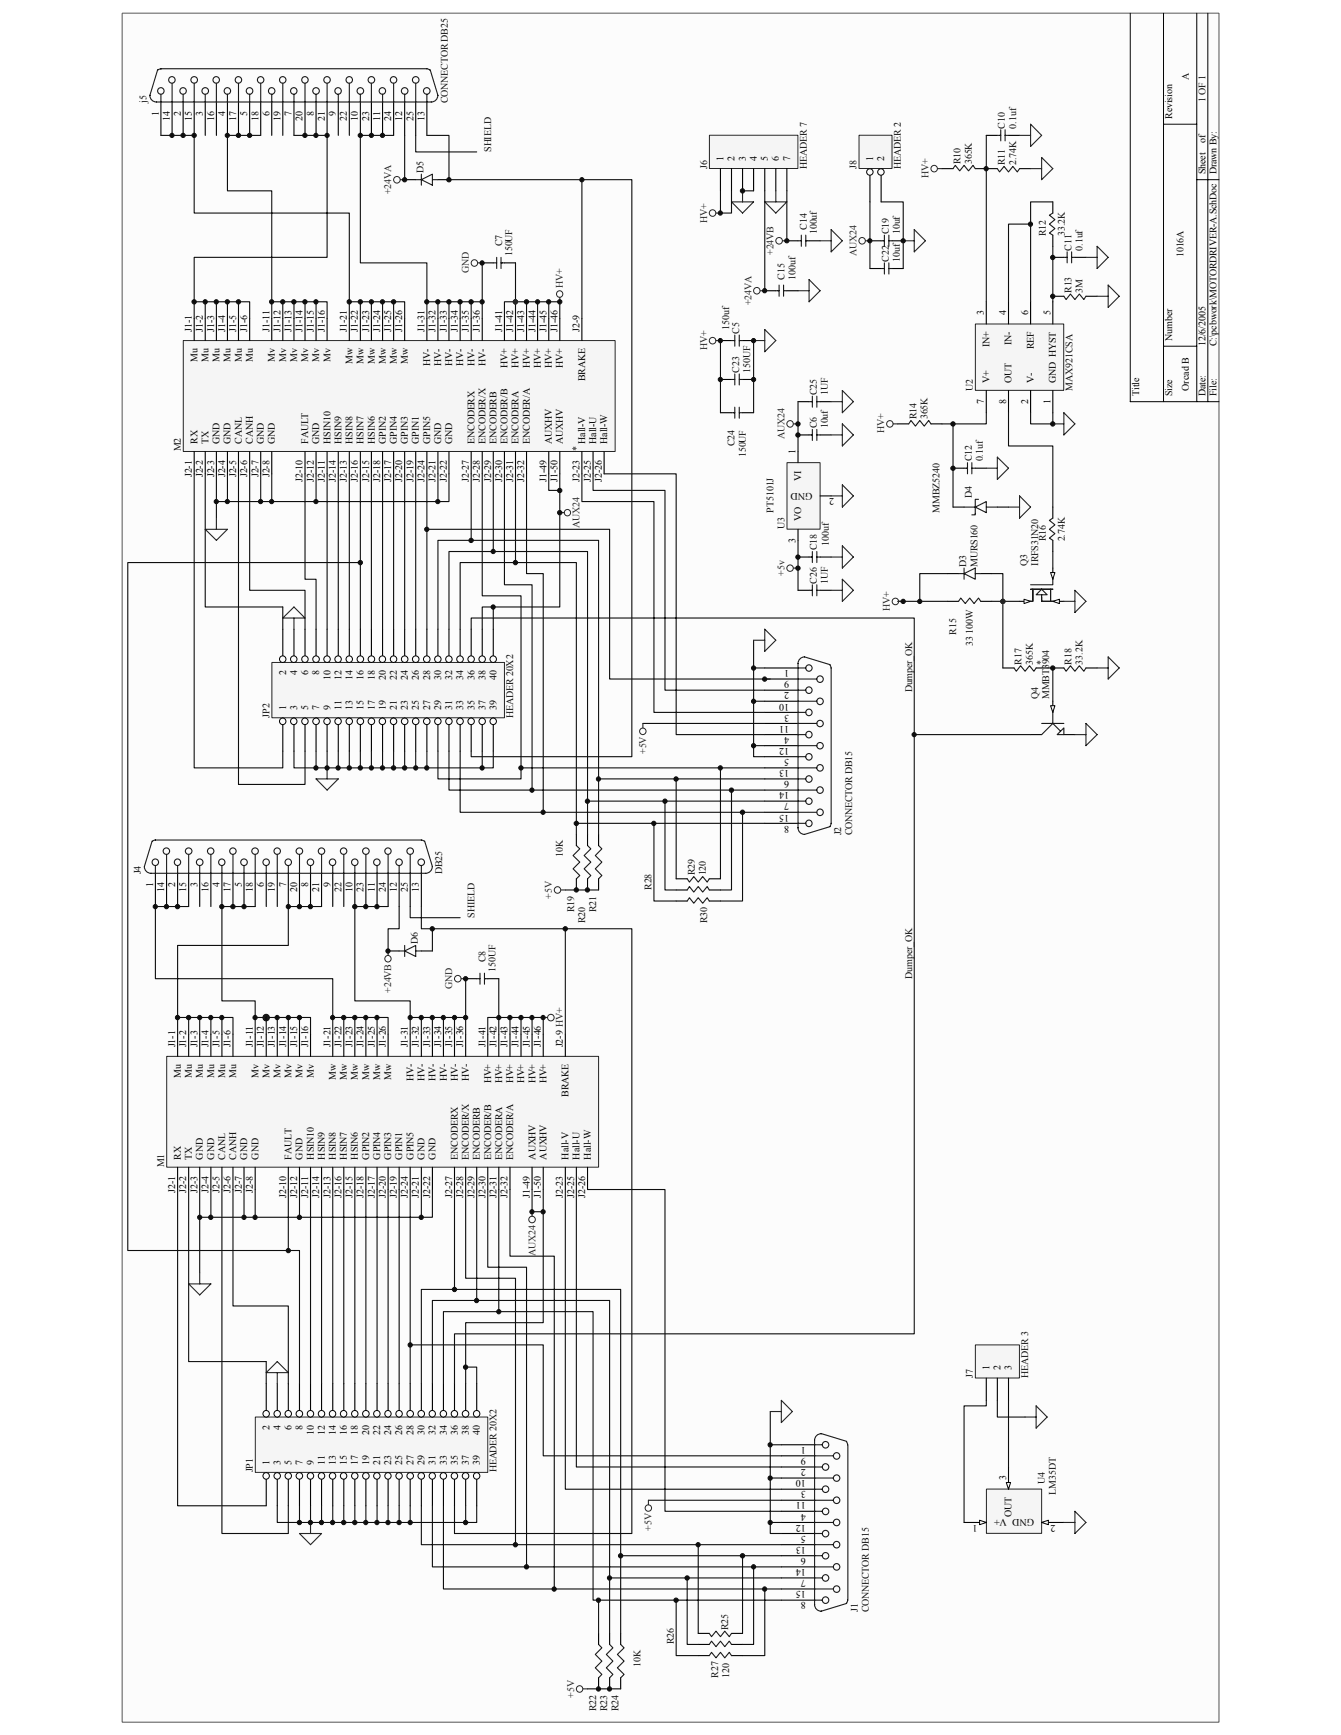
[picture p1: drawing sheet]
<svg xmlns="http://www.w3.org/2000/svg" width="216mm" height="279mm" viewBox="0 0 216 279" stroke-linecap="round" stroke-linejoin="round" font-family="sans-serif">
<defs><g id="words">
<g font-size="1.6" fill="#0e0e0e">
<text x="23.6" y="16.6" transform="rotate(-90 23.6 16.6)">j5</text>
<text x="72.1" y="16.6" transform="rotate(-90 72.1 16.6)">CONNECTOR DB25</text>
<text x="191.4" y="12.8" transform="rotate(-90 191.4 12.8)">A</text>
<text x="194.1" y="16.4" transform="rotate(-90 194.1 16.4)">1 OF 1</text>
<text x="161.8" y="20.7" transform="rotate(-90 161.8 20.7)">C10</text>
<text x="163.6" y="20.7" transform="rotate(-90 163.6 20.7)">0.1uf</text>
<text x="68.2" y="27.9" transform="rotate(-90 68.2 27.9)">D5</text>
<text x="79.1" y="24.5" transform="rotate(-90 79.1 24.5)">SHIELD</text>
<text x="113.8" y="27.1" transform="rotate(-90 113.8 27.1)">J6</text>
<text x="129.9" y="27.1" transform="rotate(-90 129.9 27.1)">HEADER 7</text>
<text x="137.9" y="27.1" transform="rotate(-90 137.9 27.1)">J8</text>
<text x="145" y="27.1" transform="rotate(-90 145 27.1)">HEADER 2</text>
<text x="154.7" y="26.4" transform="rotate(-90 154.7 26.4)">R10</text>
<text x="156.5" y="26.4" transform="rotate(-90 156.5 26.4)">365K</text>
<text x="161.8" y="26.6" transform="rotate(-90 161.8 26.6)">R11</text>
<text x="163.6" y="26.6" transform="rotate(-90 163.6 26.6)">2.74K</text>
<text x="80.8" y="39.6" transform="rotate(-90 80.8 39.6)">C7</text>
<text x="82.4" y="41.3" transform="rotate(-90 82.4 41.3)">150UF</text>
<text x="129.9" y="37" transform="rotate(-90 129.9 37)">C14</text>
<text x="131.5" y="37.7" transform="rotate(-90 131.5 37.7)">100uf</text>
<text x="143.1" y="37.7" transform="rotate(-90 143.1 37.7)">C19</text>
<text x="144.9" y="37.7" transform="rotate(-90 144.9 37.7)">10uf</text>
<text x="168.4" y="38" transform="rotate(-90 168.4 38)">R12</text>
<text x="171.4" y="38" transform="rotate(-90 171.4 38)">33.2K</text>
<text x="172.5" y="40.4" transform="rotate(-90 172.5 40.4)">C11</text>
<text x="174.3" y="40.4" transform="rotate(-90 174.3 40.4)">0.1uf</text>
<text x="190.5" y="41.4" transform="rotate(-90 190.5 41.4)">1016A</text>
<text x="126.3" y="45" transform="rotate(-90 126.3 45)">C15</text>
<text x="128.1" y="45" transform="rotate(-90 128.1 45)">100uf</text>
<text x="143.1" y="42.2" transform="rotate(-90 143.1 42.2)">C22</text>
<text x="144.9" y="42.2" transform="rotate(-90 144.9 42.2)">10uf</text>
<text x="172.5" y="47.2" transform="rotate(-90 172.5 47.2)">R13</text>
<text x="174.3" y="47.2" transform="rotate(-90 174.3 47.2)">3M</text>
<text x="117.4" y="53.1" transform="rotate(-90 117.4 53.1)">150uf</text>
<text x="119" y="53.8" transform="rotate(-90 119 53.8)">C5</text>
<text x="119" y="60" transform="rotate(-90 119 60)">C23</text>
<text x="120.8" y="60" transform="rotate(-90 120.8 60)">150UF</text>
<text x="131.5" y="63.6" transform="rotate(-90 131.5 63.6)">C25</text>
<text x="133.3" y="63.6" transform="rotate(-90 133.3 63.6)">1UF</text>
<text x="156.6" y="62.9" transform="rotate(-90 156.6 62.9)">U2</text>
<text x="172.7" y="62.9" transform="rotate(-90 172.7 62.9)">MAX921CSA</text>
<text x="118.3" y="71.8" transform="rotate(-90 118.3 71.8)">C24</text>
<text x="131.5" y="69" transform="rotate(-90 131.5 69)">C6</text>
<text x="133.3" y="69" transform="rotate(-90 133.3 69)">10uf</text>
<text x="147.5" y="67.5" transform="rotate(-90 147.5 67.5)">R14</text>
<text x="149.3" y="67.5" transform="rotate(-90 149.3 67.5)">365K</text>
<text x="29.1" y="72.7" transform="rotate(-90 29.1 72.7)">M2</text>
<text x="93.3" y="72.7" transform="rotate(-90 93.3 72.7)">*</text>
<text x="120.1" y="73.6" transform="rotate(-90 120.1 73.6)">150UF</text>
<text x="156.5" y="74.3" transform="rotate(-90 156.5 74.3)">C12</text>
<text x="158.2" y="74.3" transform="rotate(-90 158.2 74.3)">0.1uf</text>
<text x="124.5" y="82.6" transform="rotate(-90 124.5 82.6)">PT5101J</text>
<text x="151.3" y="82.5" transform="rotate(-90 151.3 82.5)">MMBZ5240</text>
<text x="156.5" y="80.2" transform="rotate(-90 156.5 80.2)">D4</text>
<text x="126.3" y="85.2" transform="rotate(-90 126.3 85.2)">U3</text>
<text x="131.5" y="88.6" transform="rotate(-90 131.5 88.6)">C18</text>
<text x="133.5" y="87.9" transform="rotate(-90 133.5 87.9)">100uf</text>
<text x="168.4" y="87.2" transform="rotate(-90 168.4 87.2)">R16</text>
<text x="171.4" y="87.2" transform="rotate(-90 171.4 87.2)">2.74K</text>
<text x="131.5" y="94" transform="rotate(-90 131.5 94)">C26</text>
<text x="133.3" y="94" transform="rotate(-90 133.3 94)">1UF</text>
<text x="155.6" y="91.3" transform="rotate(-90 155.6 91.3)">D3</text>
<text x="157.4" y="91.3" transform="rotate(-90 157.4 91.3)">MURS160</text>
<text x="165.4" y="91.1" transform="rotate(-90 165.4 91.1)">Q3</text>
<text x="167.2" y="91.1" transform="rotate(-90 167.2 91.1)">IRFS31N20</text>
<text x="154" y="102.2" transform="rotate(-90 154 102.2)">R15</text>
<text x="156.6" y="104" transform="rotate(-90 156.6 104)">33 100W</text>
<text x="164.5" y="107" transform="rotate(-90 164.5 107)">R17</text>
<text x="166.3" y="107" transform="rotate(-90 166.3 107)">365K</text>
<text x="168" y="107" transform="rotate(-90 168 107)">*</text>
<text x="172.5" y="107" transform="rotate(-90 172.5 107)">R18</text>
<text x="174.3" y="107" transform="rotate(-90 174.3 107)">33.2K</text>
<text x="146.8" y="111.5" transform="rotate(-90 146.8 111.5)">Dumper_OK</text>
<text x="167.2" y="112.6" transform="rotate(-90 167.2 112.6)">Q4</text>
<text x="168.9" y="112.6" transform="rotate(-90 168.9 112.6)">MMBT3904</text>
<text x="43.4" y="115.6" transform="rotate(-90 43.4 115.6)">JP2</text>
<text x="82.6" y="115.6" transform="rotate(-90 82.6 115.6)">HEADER 20X2</text>
<text x="90.6" y="137.9" transform="rotate(-90 90.6 137.9)">10K</text>
<text x="135.4" y="134.5" transform="rotate(-90 135.4 134.5)">J2</text>
<text x="137.2" y="134.5" transform="rotate(-90 137.2 134.5)">CONNECTOR DB15</text>
<text x="22.7" y="140.8" transform="rotate(-90 22.7 140.8)">J4</text>
<text x="71.2" y="140.8" transform="rotate(-90 71.2 140.8)">DB25</text>
<text x="104.9" y="143.3" transform="rotate(-90 104.9 143.3)">R28</text>
<text x="111.9" y="141" transform="rotate(-90 111.9 141)">R29</text>
<text x="113.6" y="141" transform="rotate(-90 113.6 141)">120</text>
<text x="76.4" y="147.8" transform="rotate(-90 76.4 147.8)">SHIELD</text>
<text x="92.4" y="146.9" transform="rotate(-90 92.4 146.9)">R19</text>
<text x="94.2" y="148.7" transform="rotate(-90 94.2 148.7)">R20</text>
<text x="96" y="146.9" transform="rotate(-90 96 146.9)">R21</text>
<text x="113.8" y="148.7" transform="rotate(-90 113.8 148.7)">R30</text>
<text x="67.3" y="152.1" transform="rotate(-90 67.3 152.1)">D6</text>
<text x="78.1" y="154.9" transform="rotate(-90 78.1 154.9)">C8</text>
<text x="79.8" y="156.5" transform="rotate(-90 79.8 156.5)">150UF</text>
<text x="146.8" y="157.6" transform="rotate(-90 146.8 157.6)">Dumper_OK</text>
<text x="26.4" y="188" transform="rotate(-90 26.4 188)">M1</text>
<text x="156.6" y="221.9" transform="rotate(-90 156.6 221.9)">J7</text>
<text x="165.5" y="221.9" transform="rotate(-90 165.5 221.9)">HEADER 3</text>
<text x="40.7" y="237.1" transform="rotate(-90 40.7 237.1)">JP1</text>
<text x="79.9" y="237.1" transform="rotate(-90 79.9 237.1)">HEADER 20X2</text>
<text x="168.2" y="238.9" transform="rotate(-90 168.2 238.9)">U4</text>
<text x="170" y="240.7" transform="rotate(-90 170 240.7)">LM35DT</text>
<text x="117.2" y="262.5" transform="rotate(-90 117.2 262.5)">R25</text>
<text x="138.1" y="259.6" transform="rotate(-90 138.1 259.6)">J1</text>
<text x="139.9" y="259.6" transform="rotate(-90 139.9 259.6)">CONNECTOR DB15</text>
<text x="103.1" y="268.4" transform="rotate(-90 103.1 268.4)">10K</text>
<text x="108.5" y="264.8" transform="rotate(-90 108.5 264.8)">R26</text>
<text x="96" y="275.5" transform="rotate(-90 96 275.5)">R22</text>
<text x="97.8" y="275.5" transform="rotate(-90 97.8 275.5)">R23</text>
<text x="99.6" y="275.5" transform="rotate(-90 99.6 275.5)">R24</text>
<text x="115.6" y="270.2" transform="rotate(-90 115.6 270.2)">R27</text>
<text x="117.4" y="270.2" transform="rotate(-90 117.4 270.2)">120</text>
</g>
<g font-size="1.6">
<text x="25.5" y="18.6" transform="rotate(-90 25.5 18.6)">1</text>
<text x="27.3" y="19.4" transform="rotate(-90 27.3 19.4)">14</text>
<text x="29.1" y="18.6" transform="rotate(-90 29.1 18.6)">2</text>
<text x="30.9" y="19.4" transform="rotate(-90 30.9 19.4)">15</text>
<text x="32.7" y="18.6" transform="rotate(-90 32.7 18.6)">3</text>
<text x="34.5" y="19.4" transform="rotate(-90 34.5 19.4)">16</text>
<text x="36.2" y="18.6" transform="rotate(-90 36.2 18.6)">4</text>
<text x="38" y="19.4" transform="rotate(-90 38 19.4)">17</text>
<text x="39.8" y="18.6" transform="rotate(-90 39.8 18.6)">5</text>
<text x="41.6" y="19.4" transform="rotate(-90 41.6 19.4)">18</text>
<text x="43.4" y="18.6" transform="rotate(-90 43.4 18.6)">6</text>
<text x="45.2" y="19.4" transform="rotate(-90 45.2 19.4)">19</text>
<text x="46.9" y="18.6" transform="rotate(-90 46.9 18.6)">7</text>
<text x="48.7" y="19.4" transform="rotate(-90 48.7 19.4)">20</text>
<text x="50.5" y="18.6" transform="rotate(-90 50.5 18.6)">8</text>
<text x="52.3" y="19.4" transform="rotate(-90 52.3 19.4)">21</text>
<text x="54.1" y="18.6" transform="rotate(-90 54.1 18.6)">9</text>
<text x="55.9" y="19.4" transform="rotate(-90 55.9 19.4)">22</text>
<text x="57.6" y="19.4" transform="rotate(-90 57.6 19.4)">10</text>
<text x="59.4" y="19.4" transform="rotate(-90 59.4 19.4)">23</text>
<text x="61.2" y="19.4" transform="rotate(-90 61.2 19.4)">11</text>
<text x="63" y="19.4" transform="rotate(-90 63 19.4)">24</text>
<text x="64.8" y="19.4" transform="rotate(-90 64.8 19.4)">12</text>
<text x="66.6" y="19.4" transform="rotate(-90 66.6 19.4)">25</text>
<text x="68.3" y="19.4" transform="rotate(-90 68.3 19.4)">13</text>
<text x="188.7" y="19.1" transform="rotate(-90 188.7 19.1)">Revision</text>
<text x="194.1" y="23" transform="rotate(-90 194.1 23)">of</text>
<text x="116.5" y="25.9" transform="rotate(-90 116.5 25.9)">1</text>
<text x="118.3" y="25.9" transform="rotate(-90 118.3 25.9)">2</text>
<text x="120.1" y="25.9" transform="rotate(-90 120.1 25.9)">3</text>
<text x="121.9" y="25.9" transform="rotate(-90 121.9 25.9)">4</text>
<text x="123.6" y="25.9" transform="rotate(-90 123.6 25.9)">5</text>
<text x="125.4" y="25.9" transform="rotate(-90 125.4 25.9)">6</text>
<text x="127.2" y="25.9" transform="rotate(-90 127.2 25.9)">7</text>
<text x="140.6" y="25.9" transform="rotate(-90 140.6 25.9)">1</text>
<text x="142.4" y="25.9" transform="rotate(-90 142.4 25.9)">2</text>
<text x="194.1" y="28" transform="rotate(-90 194.1 28)">Sheet</text>
<text x="195.9" y="28" transform="rotate(-90 195.9 28)">Drawn By:</text>
<text x="30.9" y="53.4" transform="rotate(-90 30.9 53.4)">J1-1</text>
<text x="32.7" y="53.4" transform="rotate(-90 32.7 53.4)">J1-2</text>
<text x="34.5" y="53.4" transform="rotate(-90 34.5 53.4)">J1-3</text>
<text x="36.2" y="53.4" transform="rotate(-90 36.2 53.4)">J1-4</text>
<text x="38" y="53.4" transform="rotate(-90 38 53.4)">J1-5</text>
<text x="39.8" y="53.4" transform="rotate(-90 39.8 53.4)">J1-6</text>
<text x="43.4" y="53.4" transform="rotate(-90 43.4 53.4)">J1-11</text>
<text x="45.2" y="53.4" transform="rotate(-90 45.2 53.4)">J1-12</text>
<text x="46.9" y="53.4" transform="rotate(-90 46.9 53.4)">J1-13</text>
<text x="48.7" y="53.4" transform="rotate(-90 48.7 53.4)">J1-14</text>
<text x="50.5" y="53.4" transform="rotate(-90 50.5 53.4)">J1-15</text>
<text x="52.3" y="53.4" transform="rotate(-90 52.3 53.4)">J1-16</text>
<text x="55.9" y="53.4" transform="rotate(-90 55.9 53.4)">J1-21</text>
<text x="57.6" y="53.4" transform="rotate(-90 57.6 53.4)">J1-22</text>
<text x="59.4" y="53.4" transform="rotate(-90 59.4 53.4)">J1-23</text>
<text x="61.2" y="53.4" transform="rotate(-90 61.2 53.4)">J1-24</text>
<text x="63" y="53.4" transform="rotate(-90 63 53.4)">J1-25</text>
<text x="64.8" y="53.4" transform="rotate(-90 64.8 53.4)">J1-26</text>
<text x="68.3" y="53.4" transform="rotate(-90 68.3 53.4)">J1-31</text>
<text x="70.1" y="53.4" transform="rotate(-90 70.1 53.4)">J1-32</text>
<text x="71.9" y="53.4" transform="rotate(-90 71.9 53.4)">J1-33</text>
<text x="73.7" y="53.4" transform="rotate(-90 73.7 53.4)">J1-34</text>
<text x="75.5" y="53.4" transform="rotate(-90 75.5 53.4)">J1-35</text>
<text x="77.3" y="53.4" transform="rotate(-90 77.3 53.4)">J1-36</text>
<text x="80.8" y="53.4" transform="rotate(-90 80.8 53.4)">J1-41</text>
<text x="82.6" y="53.4" transform="rotate(-90 82.6 53.4)">J1-42</text>
<text x="84.4" y="53.4" transform="rotate(-90 84.4 53.4)">J1-43</text>
<text x="86.2" y="53.4" transform="rotate(-90 86.2 53.4)">J1-44</text>
<text x="88" y="53.4" transform="rotate(-90 88 53.4)">J1-45</text>
<text x="89.7" y="53.4" transform="rotate(-90 89.7 53.4)">J1-46</text>
<text x="93.3" y="53.4" transform="rotate(-90 93.3 53.4)">J2-9</text>
<text x="158.4" y="50.7" transform="rotate(-90 158.4 50.7)">3</text>
<text x="162" y="50.7" transform="rotate(-90 162 50.7)">4</text>
<text x="165.5" y="50.7" transform="rotate(-90 165.5 50.7)">6</text>
<text x="169.1" y="50.7" transform="rotate(-90 169.1 50.7)">5</text>
<text x="31.8" y="58.3" transform="rotate(-90 31.8 58.3)">Mu</text>
<text x="33.6" y="58.3" transform="rotate(-90 33.6 58.3)">Mu</text>
<text x="35.3" y="58.3" transform="rotate(-90 35.3 58.3)">Mu</text>
<text x="37.1" y="58.3" transform="rotate(-90 37.1 58.3)">Mu</text>
<text x="38.9" y="58.3" transform="rotate(-90 38.9 58.3)">Mu</text>
<text x="40.7" y="58.3" transform="rotate(-90 40.7 58.3)">Mu</text>
<text x="44.3" y="58.3" transform="rotate(-90 44.3 58.3)">Mv</text>
<text x="46.1" y="58.3" transform="rotate(-90 46.1 58.3)">Mv</text>
<text x="47.8" y="58.3" transform="rotate(-90 47.8 58.3)">Mv</text>
<text x="49.6" y="58.3" transform="rotate(-90 49.6 58.3)">Mv</text>
<text x="51.4" y="58.3" transform="rotate(-90 51.4 58.3)">Mv</text>
<text x="53.2" y="58.3" transform="rotate(-90 53.2 58.3)">Mv</text>
<text x="56.7" y="58.6" transform="rotate(-90 56.7 58.6)">Mw</text>
<text x="58.5" y="58.6" transform="rotate(-90 58.5 58.6)">Mw</text>
<text x="60.3" y="58.6" transform="rotate(-90 60.3 58.6)">Mw</text>
<text x="62.1" y="58.6" transform="rotate(-90 62.1 58.6)">Mw</text>
<text x="63.9" y="58.6" transform="rotate(-90 63.9 58.6)">Mw</text>
<text x="65.7" y="58.6" transform="rotate(-90 65.7 58.6)">Mw</text>
<text x="69.2" y="58.9" transform="rotate(-90 69.2 58.9)">HV-</text>
<text x="71" y="58.9" transform="rotate(-90 71 58.9)">HV-</text>
<text x="72.8" y="58.9" transform="rotate(-90 72.8 58.9)">HV-</text>
<text x="74.6" y="58.9" transform="rotate(-90 74.6 58.9)">HV-</text>
<text x="76.4" y="58.9" transform="rotate(-90 76.4 58.9)">HV-</text>
<text x="78.1" y="58.9" transform="rotate(-90 78.1 58.9)">HV-</text>
<text x="81.7" y="59.2" transform="rotate(-90 81.7 59.2)">HV+</text>
<text x="83.5" y="59.2" transform="rotate(-90 83.5 59.2)">HV+</text>
<text x="85.3" y="59.2" transform="rotate(-90 85.3 59.2)">HV+</text>
<text x="87.1" y="59.2" transform="rotate(-90 87.1 59.2)">HV+</text>
<text x="88.9" y="59.2" transform="rotate(-90 88.9 59.2)">HV+</text>
<text x="90.6" y="59.2" transform="rotate(-90 90.6 59.2)">HV+</text>
<text x="159.3" y="55.9" transform="rotate(-90 159.3 55.9)">IN+</text>
<text x="162.9" y="55.6" transform="rotate(-90 162.9 55.6)">IN-</text>
<text x="166.4" y="56.3" transform="rotate(-90 166.4 56.3)">REF</text>
<text x="188.7" y="54.8" transform="rotate(-90 188.7 54.8)">Number</text>
<text x="194.1" y="55.7" transform="rotate(-90 194.1 55.7)">12/6/2005</text>
<text x="195.9" y="55.7" transform="rotate(-90 195.9 55.7)">C:\pcbwork\MOTORDRIVER-A.SchDoc</text>
<text x="94.2" y="61.4" transform="rotate(-90 94.2 61.4)">BRAKE</text>
<text x="158.4" y="65.1" transform="rotate(-90 158.4 65.1)">7</text>
<text x="159.3" y="61.6" transform="rotate(-90 159.3 61.6)">V+</text>
<text x="162" y="65.1" transform="rotate(-90 162 65.1)">8</text>
<text x="162.9" y="61.6" transform="rotate(-90 162.9 61.6)">OUT</text>
<text x="165.5" y="65.1" transform="rotate(-90 165.5 65.1)">2</text>
<text x="166.4" y="61.6" transform="rotate(-90 166.4 61.6)">V-</text>
<text x="169.1" y="65.1" transform="rotate(-90 169.1 65.1)">1</text>
<text x="170" y="61.6" transform="rotate(-90 170 61.6)">GND HYST</text>
<text x="183.4" y="63.8" transform="rotate(-90 183.4 63.8)">Title</text>
<text x="188.7" y="63.8" transform="rotate(-90 188.7 63.8)">Size</text>
<text x="191.4" y="62.9" transform="rotate(-90 191.4 62.9)">Orcad B</text>
<text x="194.1" y="63.8" transform="rotate(-90 194.1 63.8)">Date:</text>
<text x="195.9" y="63.8" transform="rotate(-90 195.9 63.8)">File:</text>
<text x="31.8" y="71.5" transform="rotate(-90 31.8 71.5)">RX</text>
<text x="33.6" y="71.5" transform="rotate(-90 33.6 71.5)">TX</text>
<text x="35.3" y="71.5" transform="rotate(-90 35.3 71.5)">GND</text>
<text x="37.1" y="71.5" transform="rotate(-90 37.1 71.5)">GND</text>
<text x="38.9" y="71.5" transform="rotate(-90 38.9 71.5)">CANL</text>
<text x="40.7" y="71.5" transform="rotate(-90 40.7 71.5)">CANH</text>
<text x="42.5" y="71.5" transform="rotate(-90 42.5 71.5)">GND</text>
<text x="44.3" y="71.5" transform="rotate(-90 44.3 71.5)">GND</text>
<text x="49.6" y="71.5" transform="rotate(-90 49.6 71.5)">FAULT</text>
<text x="51.4" y="71.5" transform="rotate(-90 51.4 71.5)">GND</text>
<text x="53.2" y="71.5" transform="rotate(-90 53.2 71.5)">HSIN10</text>
<text x="55" y="71.5" transform="rotate(-90 55 71.5)">HSIN9</text>
<text x="56.7" y="71.5" transform="rotate(-90 56.7 71.5)">HSIN8</text>
<text x="58.5" y="71.5" transform="rotate(-90 58.5 71.5)">HSIN7</text>
<text x="60.3" y="71.5" transform="rotate(-90 60.3 71.5)">HSIN6</text>
<text x="62.1" y="71.5" transform="rotate(-90 62.1 71.5)">GPIN2</text>
<text x="63.9" y="71.5" transform="rotate(-90 63.9 71.5)">GPIN4</text>
<text x="65.7" y="71.5" transform="rotate(-90 65.7 71.5)">GPIN3</text>
<text x="67.5" y="71.5" transform="rotate(-90 67.5 71.5)">GPIN1</text>
<text x="69.2" y="71.5" transform="rotate(-90 69.2 71.5)">GPIN5</text>
<text x="71" y="71.5" transform="rotate(-90 71 71.5)">GND</text>
<text x="72.8" y="71.5" transform="rotate(-90 72.8 71.5)">GND</text>
<text x="76.4" y="71.5" transform="rotate(-90 76.4 71.5)">ENCODERX</text>
<text x="78.1" y="71.5" transform="rotate(-90 78.1 71.5)">ENCODER/X</text>
<text x="79.9" y="71.5" transform="rotate(-90 79.9 71.5)">ENCODERB</text>
<text x="81.7" y="71.5" transform="rotate(-90 81.7 71.5)">ENCODER/B</text>
<text x="83.5" y="71.5" transform="rotate(-90 83.5 71.5)">ENCODERA</text>
<text x="85.3" y="71.5" transform="rotate(-90 85.3 71.5)">ENCODER/A</text>
<text x="88.9" y="71.5" transform="rotate(-90 88.9 71.5)">AUXHV</text>
<text x="90.6" y="71.5" transform="rotate(-90 90.6 71.5)">AUXHV</text>
<text x="94.2" y="71.5" transform="rotate(-90 94.2 71.5)">Hall-V</text>
<text x="96" y="71.5" transform="rotate(-90 96 71.5)">Hall-U</text>
<text x="97.8" y="71.5" transform="rotate(-90 97.8 71.5)">Hall-W</text>
<text x="30.9" y="76.9" transform="rotate(-90 30.9 76.9)">J2-1</text>
<text x="32.7" y="76.9" transform="rotate(-90 32.7 76.9)">J2-2</text>
<text x="34.5" y="76.9" transform="rotate(-90 34.5 76.9)">J2-3</text>
<text x="36.2" y="76.9" transform="rotate(-90 36.2 76.9)">J2-4</text>
<text x="38" y="76.9" transform="rotate(-90 38 76.9)">J2-5</text>
<text x="39.8" y="76.9" transform="rotate(-90 39.8 76.9)">J2-6</text>
<text x="41.6" y="76.9" transform="rotate(-90 41.6 76.9)">J2-7</text>
<text x="43.4" y="76.9" transform="rotate(-90 43.4 76.9)">J2-8</text>
<text x="48.7" y="77.6" transform="rotate(-90 48.7 77.6)">J2-10</text>
<text x="50.5" y="77.6" transform="rotate(-90 50.5 77.6)">J2-12</text>
<text x="52.3" y="77.6" transform="rotate(-90 52.3 77.6)">J2-11</text>
<text x="54.1" y="77.6" transform="rotate(-90 54.1 77.6)">J2-14</text>
<text x="55.9" y="77.6" transform="rotate(-90 55.9 77.6)">J2-13</text>
<text x="57.6" y="77.6" transform="rotate(-90 57.6 77.6)">J2-16</text>
<text x="59.4" y="77.6" transform="rotate(-90 59.4 77.6)">J2-15</text>
<text x="61.2" y="77.6" transform="rotate(-90 61.2 77.6)">J2-18</text>
<text x="63" y="77.6" transform="rotate(-90 63 77.6)">J2-17</text>
<text x="64.8" y="77.6" transform="rotate(-90 64.8 77.6)">J2-20</text>
<text x="66.6" y="77.6" transform="rotate(-90 66.6 77.6)">J2-19</text>
<text x="68.3" y="77.6" transform="rotate(-90 68.3 77.6)">J2-24</text>
<text x="70.1" y="77.6" transform="rotate(-90 70.1 77.6)">J2-21</text>
<text x="71.9" y="77.6" transform="rotate(-90 71.9 77.6)">J2-22</text>
<text x="75.5" y="77.6" transform="rotate(-90 75.5 77.6)">J2-27</text>
<text x="77.3" y="77.6" transform="rotate(-90 77.3 77.6)">J2-28</text>
<text x="79.1" y="77.6" transform="rotate(-90 79.1 77.6)">J2-29</text>
<text x="80.8" y="77.6" transform="rotate(-90 80.8 77.6)">J2-30</text>
<text x="82.6" y="77.6" transform="rotate(-90 82.6 77.6)">J2-31</text>
<text x="84.4" y="77.6" transform="rotate(-90 84.4 77.6)">J2-32</text>
<text x="88" y="77.6" transform="rotate(-90 88 77.6)">J1-49</text>
<text x="89.7" y="77.6" transform="rotate(-90 89.7 77.6)">J1-50</text>
<text x="93.3" y="77.6" transform="rotate(-90 93.3 77.6)">J2-23</text>
<text x="95.1" y="77.6" transform="rotate(-90 95.1 77.6)">J2-25</text>
<text x="96.9" y="77.6" transform="rotate(-90 96.9 77.6)">J2-26</text>
<text x="128.1" y="73.1" transform="rotate(-90 128.1 73.1)">1</text>
<text x="129" y="77.4" transform="rotate(-90 129 77.4)">VI</text>
<text x="129" y="84" transform="rotate(-90 129 84)">VO</text>
<text x="130.8" y="79.4" transform="rotate(-180 130.8 79.4)">GND</text>
<text x="134.3" y="80.2" transform="rotate(-180 134.3 80.2)">2</text>
<text x="128.1" y="87.4" transform="rotate(-90 128.1 87.4)">3</text>
<text x="127.1" y="107.9" transform="rotate(-180 127.1 107.9)">1</text>
<text x="46.1" y="108.7" transform="rotate(-90 46.1 108.7)">2</text>
<text x="47.8" y="108.7" transform="rotate(-90 47.8 108.7)">4</text>
<text x="49.6" y="108.7" transform="rotate(-90 49.6 108.7)">6</text>
<text x="51.4" y="108.7" transform="rotate(-90 51.4 108.7)">8</text>
<text x="53.2" y="109.5" transform="rotate(-90 53.2 109.5)">10</text>
<text x="55" y="109.5" transform="rotate(-90 55 109.5)">12</text>
<text x="56.7" y="109.5" transform="rotate(-90 56.7 109.5)">14</text>
<text x="58.5" y="109.5" transform="rotate(-90 58.5 109.5)">16</text>
<text x="60.3" y="109.5" transform="rotate(-90 60.3 109.5)">18</text>
<text x="62.1" y="109.5" transform="rotate(-90 62.1 109.5)">20</text>
<text x="63.9" y="109.5" transform="rotate(-90 63.9 109.5)">22</text>
<text x="65.7" y="109.5" transform="rotate(-90 65.7 109.5)">24</text>
<text x="67.5" y="109.5" transform="rotate(-90 67.5 109.5)">26</text>
<text x="69.2" y="109.5" transform="rotate(-90 69.2 109.5)">28</text>
<text x="71" y="109.5" transform="rotate(-90 71 109.5)">30</text>
<text x="72.8" y="109.5" transform="rotate(-90 72.8 109.5)">32</text>
<text x="74.6" y="109.5" transform="rotate(-90 74.6 109.5)">34</text>
<text x="76.4" y="109.5" transform="rotate(-90 76.4 109.5)">36</text>
<text x="78.1" y="109.5" transform="rotate(-90 78.1 109.5)">38</text>
<text x="79.9" y="109.5" transform="rotate(-90 79.9 109.5)">40</text>
<text x="127.1" y="113.3" transform="rotate(-180 127.1 113.3)">10</text>
<text x="127.1" y="111.5" transform="rotate(-180 127.1 111.5)">2</text>
<text x="127.1" y="109.7" transform="rotate(-180 127.1 109.7)">9</text>
<text x="46.1" y="114.3" transform="rotate(-90 46.1 114.3)">1</text>
<text x="47.8" y="114.3" transform="rotate(-90 47.8 114.3)">3</text>
<text x="49.6" y="114.3" transform="rotate(-90 49.6 114.3)">5</text>
<text x="51.4" y="114.3" transform="rotate(-90 51.4 114.3)">7</text>
<text x="53.2" y="114.3" transform="rotate(-90 53.2 114.3)">9</text>
<text x="55" y="114.3" transform="rotate(-90 55 114.3)">11</text>
<text x="56.7" y="114.3" transform="rotate(-90 56.7 114.3)">13</text>
<text x="58.5" y="114.3" transform="rotate(-90 58.5 114.3)">15</text>
<text x="60.3" y="114.3" transform="rotate(-90 60.3 114.3)">17</text>
<text x="62.1" y="114.3" transform="rotate(-90 62.1 114.3)">19</text>
<text x="63.9" y="114.3" transform="rotate(-90 63.9 114.3)">21</text>
<text x="65.7" y="114.3" transform="rotate(-90 65.7 114.3)">23</text>
<text x="67.5" y="114.3" transform="rotate(-90 67.5 114.3)">25</text>
<text x="69.2" y="114.3" transform="rotate(-90 69.2 114.3)">27</text>
<text x="71" y="114.3" transform="rotate(-90 71 114.3)">29</text>
<text x="72.8" y="114.3" transform="rotate(-90 72.8 114.3)">31</text>
<text x="74.6" y="114.3" transform="rotate(-90 74.6 114.3)">33</text>
<text x="76.4" y="114.3" transform="rotate(-90 76.4 114.3)">35</text>
<text x="78.1" y="114.3" transform="rotate(-90 78.1 114.3)">37</text>
<text x="79.9" y="114.3" transform="rotate(-90 79.9 114.3)">39</text>
<text x="127.1" y="118.7" transform="rotate(-180 127.1 118.7)">4</text>
<text x="127.1" y="116.9" transform="rotate(-180 127.1 116.9)">11</text>
<text x="127.1" y="115.1" transform="rotate(-180 127.1 115.1)">3</text>
<text x="127.1" y="125.8" transform="rotate(-180 127.1 125.8)">6</text>
<text x="127.1" y="124" transform="rotate(-180 127.1 124)">13</text>
<text x="127.1" y="122.2" transform="rotate(-180 127.1 122.2)">5</text>
<text x="127.1" y="120.4" transform="rotate(-180 127.1 120.4)">12</text>
<text x="127.1" y="131.2" transform="rotate(-180 127.1 131.2)">15</text>
<text x="127.1" y="129.4" transform="rotate(-180 127.1 129.4)">7</text>
<text x="127.1" y="127.6" transform="rotate(-180 127.1 127.6)">14</text>
<text x="127.1" y="132.9" transform="rotate(-180 127.1 132.9)">8</text>
<text x="24.7" y="142.8" transform="rotate(-90 24.7 142.8)">1</text>
<text x="26.4" y="143.6" transform="rotate(-90 26.4 143.6)">14</text>
<text x="28.2" y="142.8" transform="rotate(-90 28.2 142.8)">2</text>
<text x="30" y="143.6" transform="rotate(-90 30 143.6)">15</text>
<text x="31.8" y="142.8" transform="rotate(-90 31.8 142.8)">3</text>
<text x="33.6" y="143.6" transform="rotate(-90 33.6 143.6)">16</text>
<text x="35.3" y="142.8" transform="rotate(-90 35.3 142.8)">4</text>
<text x="37.1" y="143.6" transform="rotate(-90 37.1 143.6)">17</text>
<text x="38.9" y="142.8" transform="rotate(-90 38.9 142.8)">5</text>
<text x="40.7" y="143.6" transform="rotate(-90 40.7 143.6)">18</text>
<text x="42.5" y="142.8" transform="rotate(-90 42.5 142.8)">6</text>
<text x="44.3" y="143.6" transform="rotate(-90 44.3 143.6)">19</text>
<text x="46.1" y="142.8" transform="rotate(-90 46.1 142.8)">7</text>
<text x="47.8" y="143.6" transform="rotate(-90 47.8 143.6)">20</text>
<text x="49.6" y="142.8" transform="rotate(-90 49.6 142.8)">8</text>
<text x="51.4" y="143.6" transform="rotate(-90 51.4 143.6)">21</text>
<text x="53.2" y="142.8" transform="rotate(-90 53.2 142.8)">9</text>
<text x="55" y="143.6" transform="rotate(-90 55 143.6)">22</text>
<text x="56.7" y="143.6" transform="rotate(-90 56.7 143.6)">10</text>
<text x="58.5" y="143.6" transform="rotate(-90 58.5 143.6)">23</text>
<text x="60.3" y="143.6" transform="rotate(-90 60.3 143.6)">11</text>
<text x="62.1" y="143.6" transform="rotate(-90 62.1 143.6)">24</text>
<text x="63.9" y="143.6" transform="rotate(-90 63.9 143.6)">12</text>
<text x="65.7" y="143.6" transform="rotate(-90 65.7 143.6)">25</text>
<text x="67.5" y="143.6" transform="rotate(-90 67.5 143.6)">13</text>
<text x="28.2" y="168.7" transform="rotate(-90 28.2 168.7)">J1-1</text>
<text x="29.1" y="173.5" transform="rotate(-90 29.1 173.5)">Mu</text>
<text x="30" y="168.7" transform="rotate(-90 30 168.7)">J1-2</text>
<text x="30.9" y="173.5" transform="rotate(-90 30.9 173.5)">Mu</text>
<text x="31.8" y="168.7" transform="rotate(-90 31.8 168.7)">J1-3</text>
<text x="32.7" y="173.5" transform="rotate(-90 32.7 173.5)">Mu</text>
<text x="33.6" y="168.7" transform="rotate(-90 33.6 168.7)">J1-4</text>
<text x="34.5" y="173.5" transform="rotate(-90 34.5 173.5)">Mu</text>
<text x="35.3" y="168.7" transform="rotate(-90 35.3 168.7)">J1-5</text>
<text x="36.2" y="173.5" transform="rotate(-90 36.2 173.5)">Mu</text>
<text x="37.1" y="168.7" transform="rotate(-90 37.1 168.7)">J1-6</text>
<text x="38" y="173.5" transform="rotate(-90 38 173.5)">Mu</text>
<text x="40.7" y="168.7" transform="rotate(-90 40.7 168.7)">J1-11</text>
<text x="41.6" y="173.5" transform="rotate(-90 41.6 173.5)">Mv</text>
<text x="42.5" y="168.7" transform="rotate(-90 42.5 168.7)">J1-12</text>
<text x="43.4" y="173.5" transform="rotate(-90 43.4 173.5)">Mv</text>
<text x="44.3" y="168.7" transform="rotate(-90 44.3 168.7)">J1-13</text>
<text x="45.2" y="173.5" transform="rotate(-90 45.2 173.5)">Mv</text>
<text x="46.1" y="168.7" transform="rotate(-90 46.1 168.7)">J1-14</text>
<text x="46.9" y="173.5" transform="rotate(-90 46.9 173.5)">Mv</text>
<text x="47.8" y="168.7" transform="rotate(-90 47.8 168.7)">J1-15</text>
<text x="48.7" y="173.5" transform="rotate(-90 48.7 173.5)">Mv</text>
<text x="49.6" y="168.7" transform="rotate(-90 49.6 168.7)">J1-16</text>
<text x="50.5" y="173.5" transform="rotate(-90 50.5 173.5)">Mv</text>
<text x="53.2" y="168.7" transform="rotate(-90 53.2 168.7)">J1-21</text>
<text x="54.1" y="173.9" transform="rotate(-90 54.1 173.9)">Mw</text>
<text x="55" y="168.7" transform="rotate(-90 55 168.7)">J1-22</text>
<text x="55.9" y="173.9" transform="rotate(-90 55.9 173.9)">Mw</text>
<text x="56.7" y="168.7" transform="rotate(-90 56.7 168.7)">J1-23</text>
<text x="57.6" y="173.9" transform="rotate(-90 57.6 173.9)">Mw</text>
<text x="58.5" y="168.7" transform="rotate(-90 58.5 168.7)">J1-24</text>
<text x="59.4" y="173.9" transform="rotate(-90 59.4 173.9)">Mw</text>
<text x="60.3" y="168.7" transform="rotate(-90 60.3 168.7)">J1-25</text>
<text x="61.2" y="173.9" transform="rotate(-90 61.2 173.9)">Mw</text>
<text x="62.1" y="168.7" transform="rotate(-90 62.1 168.7)">J1-26</text>
<text x="63" y="173.9" transform="rotate(-90 63 173.9)">Mw</text>
<text x="65.7" y="168.7" transform="rotate(-90 65.7 168.7)">J1-31</text>
<text x="67.5" y="168.7" transform="rotate(-90 67.5 168.7)">J1-32</text>
<text x="69.2" y="168.7" transform="rotate(-90 69.2 168.7)">J1-33</text>
<text x="71" y="168.7" transform="rotate(-90 71 168.7)">J1-34</text>
<text x="72.8" y="168.7" transform="rotate(-90 72.8 168.7)">J1-35</text>
<text x="74.6" y="168.7" transform="rotate(-90 74.6 168.7)">J1-36</text>
<text x="78.1" y="168.7" transform="rotate(-90 78.1 168.7)">J1-41</text>
<text x="79.9" y="168.7" transform="rotate(-90 79.9 168.7)">J1-42</text>
<text x="81.7" y="168.7" transform="rotate(-90 81.7 168.7)">J1-43</text>
<text x="83.5" y="168.7" transform="rotate(-90 83.5 168.7)">J1-44</text>
<text x="85.3" y="168.7" transform="rotate(-90 85.3 168.7)">J1-45</text>
<text x="87.1" y="168.7" transform="rotate(-90 87.1 168.7)">J1-46</text>
<text x="90.6" y="168.7" transform="rotate(-90 90.6 168.7)">J2-9 HV+</text>
<text x="66.6" y="174.1" transform="rotate(-90 66.6 174.1)">HV-</text>
<text x="68.3" y="174.1" transform="rotate(-90 68.3 174.1)">HV-</text>
<text x="70.1" y="174.1" transform="rotate(-90 70.1 174.1)">HV-</text>
<text x="71.9" y="174.1" transform="rotate(-90 71.9 174.1)">HV-</text>
<text x="73.7" y="174.1" transform="rotate(-90 73.7 174.1)">HV-</text>
<text x="75.5" y="174.1" transform="rotate(-90 75.5 174.1)">HV-</text>
<text x="79.1" y="174.5" transform="rotate(-90 79.1 174.5)">HV+</text>
<text x="80.8" y="174.5" transform="rotate(-90 80.8 174.5)">HV+</text>
<text x="82.6" y="174.5" transform="rotate(-90 82.6 174.5)">HV+</text>
<text x="84.4" y="174.5" transform="rotate(-90 84.4 174.5)">HV+</text>
<text x="86.2" y="174.5" transform="rotate(-90 86.2 174.5)">HV+</text>
<text x="88" y="174.5" transform="rotate(-90 88 174.5)">HV+</text>
<text x="91.5" y="176.6" transform="rotate(-90 91.5 176.6)">BRAKE</text>
<text x="29.1" y="186.7" transform="rotate(-90 29.1 186.7)">RX</text>
<text x="30.9" y="186.7" transform="rotate(-90 30.9 186.7)">TX</text>
<text x="32.7" y="186.7" transform="rotate(-90 32.7 186.7)">GND</text>
<text x="34.5" y="186.7" transform="rotate(-90 34.5 186.7)">GND</text>
<text x="36.2" y="186.7" transform="rotate(-90 36.2 186.7)">CANL</text>
<text x="38" y="186.7" transform="rotate(-90 38 186.7)">CANH</text>
<text x="39.8" y="186.7" transform="rotate(-90 39.8 186.7)">GND</text>
<text x="41.6" y="186.7" transform="rotate(-90 41.6 186.7)">GND</text>
<text x="46.9" y="186.7" transform="rotate(-90 46.9 186.7)">FAULT</text>
<text x="48.7" y="186.7" transform="rotate(-90 48.7 186.7)">GND</text>
<text x="50.5" y="186.7" transform="rotate(-90 50.5 186.7)">HSIN10</text>
<text x="52.3" y="186.7" transform="rotate(-90 52.3 186.7)">HSIN9</text>
<text x="54.1" y="186.7" transform="rotate(-90 54.1 186.7)">HSIN8</text>
<text x="55.9" y="186.7" transform="rotate(-90 55.9 186.7)">HSIN7</text>
<text x="57.6" y="186.7" transform="rotate(-90 57.6 186.7)">HSIN6</text>
<text x="59.4" y="186.7" transform="rotate(-90 59.4 186.7)">GPIN2</text>
<text x="61.2" y="186.7" transform="rotate(-90 61.2 186.7)">GPIN4</text>
<text x="63" y="186.7" transform="rotate(-90 63 186.7)">GPIN3</text>
<text x="64.8" y="186.7" transform="rotate(-90 64.8 186.7)">GPIN1</text>
<text x="66.6" y="186.7" transform="rotate(-90 66.6 186.7)">GPIN5</text>
<text x="68.3" y="186.7" transform="rotate(-90 68.3 186.7)">GND</text>
<text x="70.1" y="186.7" transform="rotate(-90 70.1 186.7)">GND</text>
<text x="73.7" y="186.7" transform="rotate(-90 73.7 186.7)">ENCODERX</text>
<text x="75.5" y="186.7" transform="rotate(-90 75.5 186.7)">ENCODER/X</text>
<text x="77.3" y="186.7" transform="rotate(-90 77.3 186.7)">ENCODERB</text>
<text x="79.1" y="186.7" transform="rotate(-90 79.1 186.7)">ENCODER/B</text>
<text x="80.8" y="186.7" transform="rotate(-90 80.8 186.7)">ENCODERA</text>
<text x="82.6" y="186.7" transform="rotate(-90 82.6 186.7)">ENCODER/A</text>
<text x="86.2" y="186.7" transform="rotate(-90 86.2 186.7)">AUXHV</text>
<text x="88" y="186.7" transform="rotate(-90 88 186.7)">AUXHV</text>
<text x="91.5" y="186.7" transform="rotate(-90 91.5 186.7)">Hall-V</text>
<text x="93.3" y="186.7" transform="rotate(-90 93.3 186.7)">Hall-U</text>
<text x="95.1" y="186.7" transform="rotate(-90 95.1 186.7)">Hall-W</text>
<text x="28.2" y="192.1" transform="rotate(-90 28.2 192.1)">J2-1</text>
<text x="30" y="192.1" transform="rotate(-90 30 192.1)">J2-2</text>
<text x="31.8" y="192.1" transform="rotate(-90 31.8 192.1)">J2-3</text>
<text x="33.6" y="192.1" transform="rotate(-90 33.6 192.1)">J2-4</text>
<text x="35.3" y="192.1" transform="rotate(-90 35.3 192.1)">J2-5</text>
<text x="37.1" y="192.1" transform="rotate(-90 37.1 192.1)">J2-6</text>
<text x="38.9" y="192.1" transform="rotate(-90 38.9 192.1)">J2-7</text>
<text x="40.7" y="192.1" transform="rotate(-90 40.7 192.1)">J2-8</text>
<text x="46.1" y="192.9" transform="rotate(-90 46.1 192.9)">J2-10</text>
<text x="47.8" y="192.9" transform="rotate(-90 47.8 192.9)">J2-12</text>
<text x="49.6" y="192.9" transform="rotate(-90 49.6 192.9)">J2-11</text>
<text x="51.4" y="192.9" transform="rotate(-90 51.4 192.9)">J2-14</text>
<text x="53.2" y="192.9" transform="rotate(-90 53.2 192.9)">J2-13</text>
<text x="55" y="192.9" transform="rotate(-90 55 192.9)">J2-16</text>
<text x="56.7" y="192.9" transform="rotate(-90 56.7 192.9)">J2-15</text>
<text x="58.5" y="192.9" transform="rotate(-90 58.5 192.9)">J2-18</text>
<text x="60.3" y="192.9" transform="rotate(-90 60.3 192.9)">J2-17</text>
<text x="62.1" y="192.9" transform="rotate(-90 62.1 192.9)">J2-20</text>
<text x="63.9" y="192.9" transform="rotate(-90 63.9 192.9)">J2-19</text>
<text x="65.7" y="192.9" transform="rotate(-90 65.7 192.9)">J2-24</text>
<text x="67.5" y="192.9" transform="rotate(-90 67.5 192.9)">J2-21</text>
<text x="69.2" y="192.9" transform="rotate(-90 69.2 192.9)">J2-22</text>
<text x="72.8" y="192.9" transform="rotate(-90 72.8 192.9)">J2-27</text>
<text x="74.6" y="192.9" transform="rotate(-90 74.6 192.9)">J2-28</text>
<text x="76.4" y="192.9" transform="rotate(-90 76.4 192.9)">J2-29</text>
<text x="78.1" y="192.9" transform="rotate(-90 78.1 192.9)">J2-30</text>
<text x="79.9" y="192.9" transform="rotate(-90 79.9 192.9)">J2-31</text>
<text x="81.7" y="192.9" transform="rotate(-90 81.7 192.9)">J2-32</text>
<text x="85.3" y="192.9" transform="rotate(-90 85.3 192.9)">J1-49</text>
<text x="87.1" y="192.9" transform="rotate(-90 87.1 192.9)">J1-50</text>
<text x="90.6" y="192.9" transform="rotate(-90 90.6 192.9)">J2-23</text>
<text x="92.4" y="192.9" transform="rotate(-90 92.4 192.9)">J2-25</text>
<text x="94.2" y="192.9" transform="rotate(-90 94.2 192.9)">J2-26</text>
<text x="159.3" y="220.7" transform="rotate(-90 159.3 220.7)">1</text>
<text x="161.1" y="220.7" transform="rotate(-90 161.1 220.7)">2</text>
<text x="162.9" y="220.7" transform="rotate(-90 162.9 220.7)">3</text>
<text x="43.4" y="230.2" transform="rotate(-90 43.4 230.2)">2</text>
<text x="45.2" y="230.2" transform="rotate(-90 45.2 230.2)">4</text>
<text x="46.9" y="230.2" transform="rotate(-90 46.9 230.2)">6</text>
<text x="48.7" y="230.2" transform="rotate(-90 48.7 230.2)">8</text>
<text x="50.5" y="231" transform="rotate(-90 50.5 231)">10</text>
<text x="52.3" y="231" transform="rotate(-90 52.3 231)">12</text>
<text x="54.1" y="231" transform="rotate(-90 54.1 231)">14</text>
<text x="55.9" y="231" transform="rotate(-90 55.9 231)">16</text>
<text x="57.6" y="231" transform="rotate(-90 57.6 231)">18</text>
<text x="59.4" y="231" transform="rotate(-90 59.4 231)">20</text>
<text x="61.2" y="231" transform="rotate(-90 61.2 231)">22</text>
<text x="63" y="231" transform="rotate(-90 63 231)">24</text>
<text x="64.8" y="231" transform="rotate(-90 64.8 231)">26</text>
<text x="66.6" y="231" transform="rotate(-90 66.6 231)">28</text>
<text x="68.3" y="231" transform="rotate(-90 68.3 231)">30</text>
<text x="70.1" y="231" transform="rotate(-90 70.1 231)">32</text>
<text x="71.9" y="231" transform="rotate(-90 71.9 231)">34</text>
<text x="73.7" y="231" transform="rotate(-90 73.7 231)">36</text>
<text x="75.5" y="231" transform="rotate(-90 75.5 231)">38</text>
<text x="77.3" y="231" transform="rotate(-90 77.3 231)">40</text>
<text x="129.7" y="233" transform="rotate(-180 129.7 233)">1</text>
<text x="43.4" y="235.9" transform="rotate(-90 43.4 235.9)">1</text>
<text x="45.2" y="235.9" transform="rotate(-90 45.2 235.9)">3</text>
<text x="46.9" y="235.9" transform="rotate(-90 46.9 235.9)">5</text>
<text x="48.7" y="235.9" transform="rotate(-90 48.7 235.9)">7</text>
<text x="50.5" y="235.9" transform="rotate(-90 50.5 235.9)">9</text>
<text x="52.3" y="235.9" transform="rotate(-90 52.3 235.9)">11</text>
<text x="54.1" y="235.9" transform="rotate(-90 54.1 235.9)">13</text>
<text x="55.9" y="235.9" transform="rotate(-90 55.9 235.9)">15</text>
<text x="57.6" y="235.9" transform="rotate(-90 57.6 235.9)">17</text>
<text x="59.4" y="235.9" transform="rotate(-90 59.4 235.9)">19</text>
<text x="61.2" y="235.9" transform="rotate(-90 61.2 235.9)">21</text>
<text x="63" y="235.9" transform="rotate(-90 63 235.9)">23</text>
<text x="64.8" y="235.9" transform="rotate(-90 64.8 235.9)">25</text>
<text x="66.6" y="235.9" transform="rotate(-90 66.6 235.9)">27</text>
<text x="68.3" y="235.9" transform="rotate(-90 68.3 235.9)">29</text>
<text x="70.1" y="235.9" transform="rotate(-90 70.1 235.9)">31</text>
<text x="71.9" y="235.9" transform="rotate(-90 71.9 235.9)">33</text>
<text x="73.7" y="235.9" transform="rotate(-90 73.7 235.9)">35</text>
<text x="75.5" y="235.9" transform="rotate(-90 75.5 235.9)">37</text>
<text x="77.3" y="235.9" transform="rotate(-90 77.3 235.9)">39</text>
<text x="129.7" y="238.4" transform="rotate(-180 129.7 238.4)">10</text>
<text x="129.7" y="236.6" transform="rotate(-180 129.7 236.6)">2</text>
<text x="129.7" y="234.8" transform="rotate(-180 129.7 234.8)">9</text>
<text x="162" y="238.4" transform="rotate(-90 162 238.4)">3</text>
<text x="129.7" y="245.5" transform="rotate(-180 129.7 245.5)">12</text>
<text x="129.7" y="243.8" transform="rotate(-180 129.7 243.8)">4</text>
<text x="129.7" y="242" transform="rotate(-180 129.7 242)">11</text>
<text x="129.7" y="240.2" transform="rotate(-180 129.7 240.2)">3</text>
<text x="157.4" y="245.5" transform="rotate(-180 157.4 245.5)">1</text>
<text x="162.9" y="244.2" transform="rotate(-90 162.9 244.2)">OUT</text>
<text x="166.5" y="244.6" transform="rotate(-180 166.5 244.6)">GND V+</text>
<text x="169.9" y="245.5" transform="rotate(-180 169.9 245.5)">2</text>
<text x="129.7" y="250.9" transform="rotate(-180 129.7 250.9)">6</text>
<text x="129.7" y="249.1" transform="rotate(-180 129.7 249.1)">13</text>
<text x="129.7" y="247.3" transform="rotate(-180 129.7 247.3)">5</text>
<text x="129.7" y="256.3" transform="rotate(-180 129.7 256.3)">15</text>
<text x="129.7" y="254.5" transform="rotate(-180 129.7 254.5)">7</text>
<text x="129.7" y="252.7" transform="rotate(-180 129.7 252.7)">14</text>
<text x="129.7" y="258" transform="rotate(-180 129.7 258)">8</text>
</g>
<g font-size="1.6" fill="#262626">
<text x="149.5" y="28.7" transform="rotate(-90 149.5 28.7)">HV+</text>
<text x="63" y="31.3" transform="rotate(-90 63 31.3)">+24VA</text>
<text x="113.8" y="35.8" transform="rotate(-90 113.8 35.8)">HV+</text>
<text x="124.5" y="41.1" transform="rotate(-90 124.5 41.1)">+24VB</text>
<text x="137.9" y="41.2" transform="rotate(-90 137.9 41.2)">AUX24</text>
<text x="75.5" y="44" transform="rotate(-90 75.5 44)">GND</text>
<text x="90.6" y="46.4" transform="rotate(-90 90.6 46.4)">HV+</text>
<text x="121" y="49.1" transform="rotate(-90 121 49.1)">+24VA</text>
<text x="113.8" y="56.4" transform="rotate(-90 113.8 56.4)">HV+</text>
<text x="126.3" y="70.7" transform="rotate(-90 126.3 70.7)">AUX24</text>
<text x="142.4" y="69.8" transform="rotate(-90 142.4 69.8)">HV+</text>
<text x="93.3" y="85" transform="rotate(-90 93.3 85)">AUX24</text>
<text x="126.3" y="92.7" transform="rotate(-90 126.3 92.7)">+5v</text>
<text x="143.3" y="98.4" transform="rotate(-90 143.3 98.4)">HV+</text>
<text x="104" y="121.4" transform="rotate(-90 104 121.4)">+5V</text>
<text x="88.9" y="144.7" transform="rotate(-90 88.9 144.7)">+5V</text>
<text x="63" y="159.9" transform="rotate(-90 63 159.9)">+24VB</text>
<text x="72.8" y="159.3" transform="rotate(-90 72.8 159.3)">GND</text>
<text x="86.2" y="202.2" transform="rotate(-90 86.2 202.2)">AUX24</text>
<text x="104.9" y="246.5" transform="rotate(-90 104.9 246.5)">+5V</text>
<text x="92.4" y="273.4" transform="rotate(-90 92.4 273.4)">+5V</text>
</g>
</g></defs>
<path d="M19.7 2.1h176.5v275.2h-176.5z" fill="#fcfcfc"/>
<path d="M19.7 2.1h176.5v275.2h-176.5z" fill="none" stroke="#6e6e6e" stroke-width=".16"/>
<path d="M19.7 2.1h176.5v275.2h-176.5z" fill="#fcfcfc"/>
<path d="M19.7 2.1h176.5v275.2h-176.5z" fill="none" stroke="#6e6e6e" stroke-width=".16"/>
<path d="M182 2.1v62.6h14.3M187.3 2.1v62.6M192.7 2.1v62.6M194.5 2.1v62.6M187.3 20h5.4M192.7 28.9h3.6M187.3 55.8h5.4" fill="none" stroke="#000" stroke-width=".16"/>
<g fill="#0e0e0e" stroke="#0e0e0e" stroke-width=".16">
<circle cx="42.8" cy="163.9" r=".35"/>
<circle cx="161.5" cy="96.8" r=".35"/>
<circle cx="83" cy="48.6" r=".35"/>
</g>
<path d="M157.1 52.2h14.2v10.6h-14.2z" fill="#f5f5f5"/>
<g fill="none" stroke="#262626" stroke-width=".16">
<path d="M157 52.2h14.3v10.7h-14.3z"/>
<circle cx="150.4" cy="27.2" r=".52"/>
</g>
<g fill="none" stroke="#000" stroke-width=".18">
<path d="M151.7 27.2h1.7M157 27.2h3.6M158.8 21.8h1.8M162.4 21.8h1.7M164.1 27.2h1.8M169.5 32.5v1.8M169.5 37.9v1.8M158.8 48.6v3.6M162.4 48.6v3.6M165.9 48.6v3.6M169.5 48.6v3.6M169.5 47.7h1.8"/>
<path d="M169.5 41.4h1.8M173.1 41.4h1.7M174.8 47.7h1.8M144.5 68.3h1.8M149.9 68.3h1.8M153.4 75.4h1.8M157 75.4h1.8M158.8 62.9v3.6M162.4 62.9v3.6M165.9 62.9v3.6M169.5 62.9v3.6M153.4 81.7h1.8"/>
<path d="M160.6 81.7h1.8M169.5 81.7v1.7M169.5 87v1.8M169.5 91.5v1.8"/>
</g>
<g fill="none" stroke="#1c1c1c" stroke-width=".18">
<path d="M153.4 27.2l.4-.6 .7 .9 .7-.9 .7 .9 .8-.9 .3 .6M160.6 27.2l.3 .5 .7-.9 .8 .9 .7-.9 .7 .9 .3-.5M160.6 21.8h.5M161.1 20.9v1.8M161.8 21.8h.6M161.8 20.9v1.8M169.5 34.3l-.5 .3 .8 .8-.8 .7 .8 .7-.8 .7 .5 .4M171.3 47.7l.3 .5 .7-.9 .8 .9 .7-.9 .7 .9 .3-.5M171.3 41.4h.5M171.8 40.6v1.7M172.5 41.4h.6M172.5 40.6v1.7"/>
<path d="M146.3 68.3l.4-.6 .7 .9 .7-.9 .7 .9 .7-.9 .4 .6M155.2 75.4h.6M155.8 74.5v1.8M156.5 75.4h.5M156.5 74.5v1.8M155.2 81.7h1.8M157 81.7l1.8-.9v1.7zM157.5 80.4h-.5v2.5h-.5M158.8 81.7h1.8M169.5 83.4l-.5 .4 .8 .7-.8 .7 .8 .7-.8 .8 .5 .3"/>
</g>
<g fill="none" stroke="#262626" stroke-width=".18">
<path d="M150.9 27.2h.8M164.1 21.8h1.8M165.9 27.2h1.8M165.9 20l1.8 1.8-1.8 1.8zM167.7 25.4l1.8 1.8-1.8 1.7zM176.6 39.7l1.8 1.7-1.8 1.8zM174.8 41.4h1.8M176.6 47.7h1.8M178.4 45.9l1.8 1.8-1.8 1.8zM158.8 75.4h1.8M160.6 73.6l1.8 1.8-1.8 1.8zM164.1 79.9l1.8 1.8-1.8 1.7z"/>
<path d="M169.5 68.3h1.8M171.3 66.5l1.8 1.8-1.8 1.7zM162.4 81.7h1.7"/>
</g>
<path d="M158.8 21.8v26.8M169.5 32.5h-3.6v3.6M169.5 39.7v8.9M162.4 48.6v-12.5h3.5v12.5M153.4 68.3v13.4M158.8 66.5v1.8h-7.1M162.4 66.5v5.3h7.1v9.9M165.9 66.5v1.8h3.6v-1.8" fill="none" stroke="#0e0e0e" stroke-width=".18"/>
<path d="M169.1 92.2h.7l-.3 1.1z" fill="#fcfcfc" stroke="#000" stroke-width=".16"/>
<path d="M164.1 96.8h1.8" fill="none" stroke="#000" stroke-width=".18"/>
<path d="M164.9 96.5l1 .3-1 .4z" fill="#fcfcfc" stroke="#000" stroke-width=".16"/>
<path d="M169.5 96.8h1.8" fill="none" stroke="#000" stroke-width=".18"/>
<path d="M169.5 96.8l1.1-.3v.7z" fill="#fcfcfc" stroke="#000" stroke-width=".16"/>
<path d="M154.3 96.8l.4-.5 .7 .9 .7-.9 .7 .9 .7-.9 .4 .5M154.3 92.4h.9M155.2 92.4l1.8-.9v1.8zM155.2 91.5v1.8M157 92.4h.9M165.9 94.9h3.6M166.3 94.9v1.9h-.4h.4v-1.7M166.8 95.8l.9-.9 .9 .9zM167.7 95.8v1h1.8h-1.8v-.7M169.1 94.9v1.9M169.5 93.3v.9h-3.6M163.3 107.6l.3 .5 .7-.9 .7 .9 .8-.9 .7 .9 .3-.5" fill="none" stroke="#1c1c1c" stroke-width=".18"/>
<path d="M144.5 96.8h8M152.5 92.4h-4.4v4.4M159.7 92.4h1.8v15.2M159.7 96.8h4.4M169.5 88.8v2.7" fill="none" stroke="#0e0e0e" stroke-width=".18"/>
<path d="M143.8 68.3h.7M144.7 96.8h.7M171.3 96.8h1.8M173.1 95.1l1.7 1.7-1.7 1.8z" fill="none" stroke="#262626" stroke-width=".18"/>
<path d="M152.5 96.8h1.8M152.5 92.4h1.8M157.9 96.8h1.8M157.9 92.4h1.8M161.5 107.6h1.8M166.8 107.6h1.8M169.5 112.9v1.8" fill="none" stroke="#000" stroke-width=".18"/>
<g fill="none" stroke="#262626" stroke-width=".16">
<circle cx="143.3" cy="68.3" r=".52"/>
<circle cx="144.2" cy="96.9" r=".52"/>
</g>
<path d="M169.1 113.6h.7l-.3 1.1z" fill="#fcfcfc" stroke="#000" stroke-width=".16"/>
<path d="M165.9 118.3h1.8M169.5 107.6h1.8M171.3 118.3h1.8M174.8 107.6h1.8" fill="none" stroke="#000" stroke-width=".18"/>
<path d="M167.7 116.5h3.6M169.5 114.7v1.8M170.8 117.8l.5-.6v1.1h-1.1l.6-.5-1.3-1.3-1.8 1.8M171.3 107.6l.3 .5 .7-.9 .8 .9 .7-.9 .7 .9 .3-.5" fill="none" stroke="#1c1c1c" stroke-width=".18"/>
<path d="M168.6 107.6h.9v5.3" fill="none" stroke="#0e0e0e" stroke-width=".18"/>
<path d="M173.1 118.3h1.7M174.8 116.5l1.8 1.8-1.8 1.8zM176.6 107.6h1.8M178.4 105.8l1.8 1.8-1.8 1.7z" fill="none" stroke="#262626" stroke-width=".18"/>
<path d="M26.9 170.1h69.5v17.8h-69.5z" fill="#f5f5f5"/>
<path d="M26.8 170.1h69.6v17.9h-69.6z" fill="none" stroke="#262626" stroke-width=".16"/>
<g fill="none" stroke="#000" stroke-width=".18">
<path d="M28.6 166.5v3.6M30.4 166.5v3.6M32.2 166.5v3.6M34 166.5v3.6M35.7 166.5v3.6M37.5 166.5v3.6M41.1 166.5v3.6M42.9 166.5v3.6M44.6 166.5v3.6M46.4 166.5v3.6M48.2 166.5v3.6M50 166.5v3.6"/>
<path d="M53.6 166.5v3.6M55.4 166.5v3.6M57.1 166.5v3.6M58.9 166.5v3.6M60.7 166.5v3.6M62.5 166.5v3.6M66 166.5v3.6M67.8 166.5v3.6M69.6 166.5v3.6M71.4 166.5v3.6M73.2 166.5v3.6M75 166.5v3.6"/>
<path d="M78.5 166.5v3.6M80.3 166.5v3.6M82.1 166.5v3.6M83.9 166.5v3.6M85.7 166.5v3.6M87.5 166.5v3.6M91 166.5v3.6M28.6 188v3.6M30.4 188v3.6M32.2 188v3.6M34 188v3.6M35.7 188v3.6"/>
<path d="M37.5 188v3.6M39.3 188v3.6M41.1 188v3.6M46.4 188v3.6M48.2 188v3.6M50 188v3.6M51.8 188v3.6M53.6 188v3.6M55.4 188v3.6M57.1 188v3.6M58.9 188v3.6M60.7 188v3.6"/>
<path d="M62.5 188v3.6M64.3 188v3.6M66 188v3.6M67.8 188v3.6M69.6 188v3.6M73.2 188v3.6M75 188v3.6M76.8 188v3.6M78.5 188v3.6M80.3 188v3.6M82.1 188v3.6M85.7 188v3.6"/>
<path d="M87.5 188v3.6M91 188v3.6M92.8 188v3.6M94.6 188v3.6"/>
</g>
<path d="M29.5 54.8h69.5v17.9h-69.5z" fill="#f5f5f5"/>
<g fill="none" stroke="#262626" stroke-width=".16">
<path d="M29.5 54.8h69.5v17.9h-69.5z"/>
<circle cx="63.9" cy="29" r=".53"/>
<circle cx="114.7" cy="34.3" r=".53"/>
<circle cx="76.4" cy="42.3" r=".52"/>
<circle cx="90.1" cy="47.3" r=".52"/>
<circle cx="121.8" cy="46.8" r=".52"/>
<circle cx="62.5" cy="154.4" r=".52"/>
<circle cx="73.7" cy="157.6" r=".53"/>
<circle cx="88.7" cy="163.9" r=".53"/>
</g>
<g fill="none" stroke="#000" stroke-width=".18">
<path d="M65.2 28.9h1.7M70.5 28.9h1.8M31.3 51.3v3.5M33 51.3v3.5M34.8 51.3v3.5M36.6 51.3v3.5M38.4 51.3v3.5M40.2 51.3v3.5M43.8 51.3v3.5M45.5 51.3v3.5M47.3 51.3v3.5M49.1 51.3v3.5"/>
<path d="M50.9 51.3v3.5M52.7 51.3v3.5M56.2 51.3v3.5M58 51.3v3.5M59.8 51.3v3.5M61.6 51.3v3.5M63.4 51.3v3.5M65.2 51.3v3.5M68.7 51.3v3.5M70.5 51.3v3.5M72.3 51.3v3.5M74.1 51.3v3.5"/>
<path d="M75.9 51.3v3.5M77.6 51.3v3.5M77.6 42.3h1.8M81.2 51.3v3.5M81.2 42.3h1.8M83 51.3v3.5M84.8 51.3v3.5M86.6 51.3v3.5M88.3 51.3v3.5M90.1 51.3v3.5M93.7 51.3v3.5M31.3 72.7v3.6"/>
<path d="M33 72.7v3.6M34.8 72.7v3.6M36.6 72.7v3.6M38.4 72.7v3.6M40.2 72.7v3.6M42 72.7v3.6M43.8 72.7v3.6M49.1 72.7v3.6M50.9 72.7v3.6M52.7 72.7v3.6M54.5 72.7v3.6M56.2 72.7v3.6"/>
<path d="M58 72.7v3.6M59.8 72.7v3.6M61.6 72.7v3.6M63.4 72.7v3.6M65.2 72.7v3.6M66.9 72.7v3.6M68.7 72.7v3.6M70.5 72.7v3.6M72.3 72.7v3.6M75.9 72.7v3.6M77.6 72.7v3.6M79.4 72.7v3.6"/>
<path d="M81.2 72.7v3.6M83 72.7v3.6M84.8 72.7v3.6M88.3 72.7v3.6M90.1 72.7v3.6M93.7 72.7v3.6M95.5 72.7v3.6M97.3 72.7v3.6M62.5 153.1h1.8M67.8 153.1h1.8M75 157.6h1.8M78.5 157.6h1.8"/>
</g>
<g fill="none" stroke="#0e0e0e" stroke-width=".18">
<path d="M34.8 48.6v2.7M36.6 48.6v2.7M38.4 48.6v2.7M47.3 48.6v2.7M49.1 48.6v2.7M50.9 48.6v2.7M56.2 51.3v-2.7h9v2.7M58 48.6v2.7M59.8 48.6v2.7M61.6 48.6v2.7M63.4 48.6v2.7M72.3 48.6v2.7"/>
<path d="M75.9 48.6v2.7M77.6 42.3v6.3M81.2 51.3v-2.7h8.9v2.7M83 42.3v9M84.8 48.6v2.7M86.6 48.6v2.7M88.3 48.6v2.7M75 157.6v6.3M80.3 157.6v6.3h-1.8v2.6M28.6 166.5v-2.6h8.9v2.6M32.2 163.9v2.6M34 163.9v2.6"/>
<path d="M35.7 163.9v2.6M41.1 166.5v-2.6h8.9v2.6M44.6 163.9v2.6M46.4 163.9v2.6M48.2 163.9v2.6M53.6 166.5v-2.6h8.9v2.6M55.4 163.9v2.6M57.1 163.9v2.6M58.9 163.9v2.6M60.7 163.9v2.6M67.8 163.9h-1.8v2.6M67.8 166.5v-2.6h3.6v2.6"/>
<path d="M69.6 163.9v2.6M71.4 163.9h3.6v2.6M73.2 163.9v2.6M80.3 166.5v-2.6h7.2v2.6M82.1 163.9v2.6M83.9 163.9v2.6M85.7 163.9v2.6"/>
</g>
<circle cx="42.9" cy="163.9" r=".52" fill="#131313" stroke="#131313" stroke-width=".16"/>
<path d="M64.5 28.9h.7M115.3 34.3h.7M117.8 32.5h3.5l-1.8 1.8zM119.5 30.7v1.8M76.9 42.3h.7M90.1 47.9v.7M122.4 46.8h.7M62.5 153.1v.8M74.3 157.6h.7M87.5 163.9h.7" fill="none" stroke="#262626" stroke-width=".18"/>
<g fill="none" stroke="#1c1c1c" stroke-width=".18">
<path d="M66.9 28.9h.9M67.8 28.9l1.8-.9v1.8zM67.8 28v1.8M69.6 28.9h.9M79.4 42.3h.6M80 41.4v1.8M80.7 42.3h.5M80.7 41.4v1.8M64.3 153.1h.9M65.2 153.1l1.7-.8v1.7zM65.2 152.3v1.7M66.9 153.1h.9"/>
<path d="M76.8 157.6h.5M77.3 156.7v1.8M78 157.6h.5M78 156.7v1.8"/>
</g>
<circle cx="83" cy="48.6" r=".35" fill="#262626" stroke="#262626" stroke-width=".16"/>
<path d="M43.8 106.7h37.4v8.9h-37.4z" fill="#f5f5f5"/>
<path d="M43.8 106.7h37.4v8.9h-37.4z" fill="none" stroke="#262626" stroke-width=".16"/>
<path d="M45.5 115.6v5.4" fill="none" stroke="#000" stroke-width=".18"/>
<circle cx="45.5" cy="116.2" r=".52" fill="#fcfcfc" stroke="#000" stroke-width=".16"/>
<path d="M45.5 101.3v5.4" fill="none" stroke="#000" stroke-width=".18"/>
<circle cx="45.5" cy="106.1" r=".52" fill="#fcfcfc" stroke="#000" stroke-width=".16"/>
<path d="M47.3 115.6v5.4" fill="none" stroke="#000" stroke-width=".18"/>
<circle cx="47.3" cy="116.2" r=".52" fill="#fcfcfc" stroke="#000" stroke-width=".16"/>
<path d="M47.3 101.3v5.4" fill="none" stroke="#000" stroke-width=".18"/>
<circle cx="47.3" cy="106.1" r=".52" fill="#fcfcfc" stroke="#000" stroke-width=".16"/>
<path d="M49.1 115.6v5.4" fill="none" stroke="#000" stroke-width=".18"/>
<circle cx="49.1" cy="116.2" r=".52" fill="#fcfcfc" stroke="#000" stroke-width=".16"/>
<path d="M49.1 101.3v5.4" fill="none" stroke="#000" stroke-width=".18"/>
<circle cx="49.1" cy="106.1" r=".52" fill="#fcfcfc" stroke="#000" stroke-width=".16"/>
<path d="M50.9 115.6v5.4" fill="none" stroke="#000" stroke-width=".18"/>
<circle cx="50.9" cy="116.2" r=".53" fill="#fcfcfc" stroke="#000" stroke-width=".16"/>
<path d="M50.9 101.3v5.4" fill="none" stroke="#000" stroke-width=".18"/>
<circle cx="50.9" cy="106.2" r=".53" fill="#fcfcfc" stroke="#000" stroke-width=".16"/>
<path d="M52.7 115.6v5.4" fill="none" stroke="#000" stroke-width=".18"/>
<circle cx="52.7" cy="116.2" r=".52" fill="#fcfcfc" stroke="#000" stroke-width=".16"/>
<path d="M52.7 101.3v5.4" fill="none" stroke="#000" stroke-width=".18"/>
<circle cx="52.7" cy="106.1" r=".52" fill="#fcfcfc" stroke="#000" stroke-width=".16"/>
<path d="M54.5 115.6v5.4" fill="none" stroke="#000" stroke-width=".18"/>
<circle cx="54.4" cy="116.2" r=".52" fill="#fcfcfc" stroke="#000" stroke-width=".16"/>
<path d="M54.5 101.3v5.4" fill="none" stroke="#000" stroke-width=".18"/>
<circle cx="54.4" cy="106.1" r=".52" fill="#fcfcfc" stroke="#000" stroke-width=".16"/>
<path d="M56.2 115.6v5.4" fill="none" stroke="#000" stroke-width=".18"/>
<circle cx="56.2" cy="116.2" r=".52" fill="#fcfcfc" stroke="#000" stroke-width=".16"/>
<path d="M56.2 101.3v5.4" fill="none" stroke="#000" stroke-width=".18"/>
<circle cx="56.2" cy="106.1" r=".52" fill="#fcfcfc" stroke="#000" stroke-width=".16"/>
<path d="M58 115.6v5.4" fill="none" stroke="#000" stroke-width=".18"/>
<circle cx="58" cy="116.2" r=".53" fill="#fcfcfc" stroke="#000" stroke-width=".16"/>
<path d="M58 101.3v5.4" fill="none" stroke="#000" stroke-width=".18"/>
<circle cx="58" cy="106.2" r=".53" fill="#fcfcfc" stroke="#000" stroke-width=".16"/>
<path d="M59.8 115.6v5.4" fill="none" stroke="#000" stroke-width=".18"/>
<circle cx="59.8" cy="116.2" r=".53" fill="#fcfcfc" stroke="#000" stroke-width=".16"/>
<path d="M59.8 101.3v5.4" fill="none" stroke="#000" stroke-width=".18"/>
<circle cx="59.8" cy="106.2" r=".53" fill="#fcfcfc" stroke="#000" stroke-width=".16"/>
<path d="M61.6 115.6v5.4" fill="none" stroke="#000" stroke-width=".18"/>
<circle cx="61.6" cy="116.2" r=".52" fill="#fcfcfc" stroke="#000" stroke-width=".16"/>
<path d="M61.6 101.3v5.4" fill="none" stroke="#000" stroke-width=".18"/>
<circle cx="61.6" cy="106.1" r=".52" fill="#fcfcfc" stroke="#000" stroke-width=".16"/>
<path d="M63.4 115.6v5.4" fill="none" stroke="#000" stroke-width=".18"/>
<circle cx="63.4" cy="116.2" r=".52" fill="#fcfcfc" stroke="#000" stroke-width=".16"/>
<path d="M63.4 101.3v5.4" fill="none" stroke="#000" stroke-width=".18"/>
<circle cx="63.4" cy="106.1" r=".52" fill="#fcfcfc" stroke="#000" stroke-width=".16"/>
<path d="M65.2 115.6v5.4" fill="none" stroke="#000" stroke-width=".18"/>
<circle cx="65.2" cy="116.2" r=".53" fill="#fcfcfc" stroke="#000" stroke-width=".16"/>
<path d="M65.2 101.3v5.4" fill="none" stroke="#000" stroke-width=".18"/>
<circle cx="65.2" cy="106.2" r=".53" fill="#fcfcfc" stroke="#000" stroke-width=".16"/>
<path d="M66.9 115.6v5.4" fill="none" stroke="#000" stroke-width=".18"/>
<circle cx="66.9" cy="116.2" r=".53" fill="#fcfcfc" stroke="#000" stroke-width=".16"/>
<path d="M66.9 101.3v5.4" fill="none" stroke="#000" stroke-width=".18"/>
<circle cx="66.9" cy="106.2" r=".53" fill="#fcfcfc" stroke="#000" stroke-width=".16"/>
<path d="M68.7 115.6v5.4" fill="none" stroke="#000" stroke-width=".18"/>
<circle cx="68.7" cy="116.2" r=".53" fill="#fcfcfc" stroke="#000" stroke-width=".16"/>
<path d="M68.7 101.3v5.4" fill="none" stroke="#000" stroke-width=".18"/>
<circle cx="68.7" cy="106.2" r=".53" fill="#fcfcfc" stroke="#000" stroke-width=".16"/>
<path d="M70.5 115.6v5.4" fill="none" stroke="#000" stroke-width=".18"/>
<circle cx="70.5" cy="116.2" r=".52" fill="#fcfcfc" stroke="#000" stroke-width=".16"/>
<path d="M70.5 101.3v5.4" fill="none" stroke="#000" stroke-width=".18"/>
<circle cx="70.5" cy="106.1" r=".52" fill="#fcfcfc" stroke="#000" stroke-width=".16"/>
<path d="M72.3 115.6v5.4" fill="none" stroke="#000" stroke-width=".18"/>
<circle cx="72.3" cy="116.2" r=".52" fill="#fcfcfc" stroke="#000" stroke-width=".16"/>
<path d="M72.3 101.3v5.4" fill="none" stroke="#000" stroke-width=".18"/>
<circle cx="72.3" cy="106.1" r=".52" fill="#fcfcfc" stroke="#000" stroke-width=".16"/>
<path d="M74.1 115.6v5.4" fill="none" stroke="#000" stroke-width=".18"/>
<circle cx="74.1" cy="116.2" r=".53" fill="#fcfcfc" stroke="#000" stroke-width=".16"/>
<path d="M74.1 101.3v5.4" fill="none" stroke="#000" stroke-width=".18"/>
<circle cx="74.1" cy="106.2" r=".53" fill="#fcfcfc" stroke="#000" stroke-width=".16"/>
<path d="M75.9 115.6v5.4" fill="none" stroke="#000" stroke-width=".18"/>
<circle cx="75.9" cy="116.2" r=".52" fill="#fcfcfc" stroke="#000" stroke-width=".16"/>
<path d="M75.9 101.3v5.4" fill="none" stroke="#000" stroke-width=".18"/>
<circle cx="75.9" cy="106.1" r=".52" fill="#fcfcfc" stroke="#000" stroke-width=".16"/>
<path d="M77.6 115.6v5.4" fill="none" stroke="#000" stroke-width=".18"/>
<circle cx="77.6" cy="116.2" r=".52" fill="#fcfcfc" stroke="#000" stroke-width=".16"/>
<path d="M77.6 101.3v5.4" fill="none" stroke="#000" stroke-width=".18"/>
<circle cx="77.6" cy="106.1" r=".52" fill="#fcfcfc" stroke="#000" stroke-width=".16"/>
<path d="M79.4 115.6v5.4" fill="none" stroke="#000" stroke-width=".18"/>
<circle cx="79.4" cy="116.2" r=".52" fill="#fcfcfc" stroke="#000" stroke-width=".16"/>
<path d="M79.4 101.3v5.4" fill="none" stroke="#000" stroke-width=".18"/>
<circle cx="79.4" cy="106.1" r=".52" fill="#fcfcfc" stroke="#000" stroke-width=".16"/>
<g fill="none" stroke="#0e0e0e" stroke-width=".18">
<path d="M68.7 51.3v-2.7h8.9v2.7M70.5 48.6v2.7M74.1 48.6v2.7M31.3 76.3v47.4h14.2v-2.7M33 76.3v21.4h12.5v3.6M34.8 76.3v4.5h1.8v-4.5M38.4 76.3v50h10.7v-5.3M40.2 76.3v18.8h8.9v6.2M42 76.3v4.5M43.8 76.3v4.5h-7.2M49.1 76.3v17h1.8v8M50.9 76.3v4.5h-7.1"/>
<path d="M52.7 76.3v25M54.5 76.3v25M56.2 76.3v25M58 76.3v25M59.8 76.3v25M61.6 76.3v25M63.4 76.3v25M65.2 76.3v25M66.9 76.3v25M68.7 76.3v25M70.5 76.3v4.5h-19.6M72.3 76.3v4.5h-1.8"/>
<path d="M75.9 76.3v10.7h-5.4v14.3M79.4 76.3v12.5h-7.1v12.5M83 76.3v14.3h-8.9v10.7M88.3 76.3v2.7h1.8M90.1 76.3v21.4h-12.5v3.6M34.8 80.8v2.6M79.4 97.7v3.6M47.3 121v2.7h3.6M50.9 121v2.7h17.8v-2.7M52.7 121v2.7M54.5 121v2.7M56.2 121v2.7"/>
<path d="M58 121v2.7M59.8 121v2.7M61.6 121v2.7M63.4 121v2.7M65.2 121v2.7M66.9 121v2.7M77.6 121v2.7M79.4 121v2.7h-10.7"/>
</g>
<path d="M33 85.2h3.6l-1.8 1.8zM34.8 83.4v1.8M45.5 99.5l1.8-1.8 1.8 1.8zM47.3 99.5v1.8M50.9 125.4h3.6l-1.8 1.8zM52.7 123.7v1.7" fill="none" stroke="#262626" stroke-width=".18"/>
<path d="M41.1 228.2h37.4v8.9h-37.4z" fill="#f5f5f5"/>
<path d="M41.1 228.2h37.4v8.9h-37.4z" fill="none" stroke="#262626" stroke-width=".16"/>
<path d="M42.9 237.1v5.4" fill="none" stroke="#000" stroke-width=".18"/>
<circle cx="42.9" cy="237.7" r=".52" fill="#fcfcfc" stroke="#000" stroke-width=".16"/>
<path d="M42.9 222.8v5.4" fill="none" stroke="#000" stroke-width=".18"/>
<circle cx="42.9" cy="227.7" r=".52" fill="#fcfcfc" stroke="#000" stroke-width=".16"/>
<path d="M44.6 237.1v5.4" fill="none" stroke="#000" stroke-width=".18"/>
<circle cx="44.6" cy="237.7" r=".52" fill="#fcfcfc" stroke="#000" stroke-width=".16"/>
<path d="M44.6 222.8v5.4" fill="none" stroke="#000" stroke-width=".18"/>
<circle cx="44.6" cy="227.7" r=".52" fill="#fcfcfc" stroke="#000" stroke-width=".16"/>
<path d="M46.4 237.1v5.4" fill="none" stroke="#000" stroke-width=".18"/>
<circle cx="46.4" cy="237.7" r=".52" fill="#fcfcfc" stroke="#000" stroke-width=".16"/>
<path d="M46.4 222.8v5.4" fill="none" stroke="#000" stroke-width=".18"/>
<circle cx="46.4" cy="227.7" r=".52" fill="#fcfcfc" stroke="#000" stroke-width=".16"/>
<path d="M48.2 237.1v5.4" fill="none" stroke="#000" stroke-width=".18"/>
<circle cx="48.2" cy="237.7" r=".53" fill="#fcfcfc" stroke="#000" stroke-width=".16"/>
<path d="M48.2 222.8v5.4" fill="none" stroke="#000" stroke-width=".18"/>
<circle cx="48.2" cy="227.7" r=".53" fill="#fcfcfc" stroke="#000" stroke-width=".16"/>
<path d="M50 237.1v5.4" fill="none" stroke="#000" stroke-width=".18"/>
<circle cx="50" cy="237.7" r=".52" fill="#fcfcfc" stroke="#000" stroke-width=".16"/>
<path d="M50 222.8v5.4" fill="none" stroke="#000" stroke-width=".18"/>
<circle cx="50" cy="227.7" r=".52" fill="#fcfcfc" stroke="#000" stroke-width=".16"/>
<path d="M51.8 237.1v5.4" fill="none" stroke="#000" stroke-width=".18"/>
<circle cx="51.8" cy="237.7" r=".52" fill="#fcfcfc" stroke="#000" stroke-width=".16"/>
<path d="M51.8 222.8v5.4" fill="none" stroke="#000" stroke-width=".18"/>
<circle cx="51.8" cy="227.7" r=".52" fill="#fcfcfc" stroke="#000" stroke-width=".16"/>
<path d="M53.6 237.1v5.4" fill="none" stroke="#000" stroke-width=".18"/>
<circle cx="53.5" cy="237.7" r=".52" fill="#fcfcfc" stroke="#000" stroke-width=".16"/>
<path d="M53.6 222.8v5.4" fill="none" stroke="#000" stroke-width=".18"/>
<circle cx="53.5" cy="227.7" r=".52" fill="#fcfcfc" stroke="#000" stroke-width=".16"/>
<path d="M55.4 237.1v5.4" fill="none" stroke="#000" stroke-width=".18"/>
<circle cx="55.3" cy="237.7" r=".52" fill="#fcfcfc" stroke="#000" stroke-width=".16"/>
<path d="M55.4 222.8v5.4" fill="none" stroke="#000" stroke-width=".18"/>
<circle cx="55.3" cy="227.7" r=".52" fill="#fcfcfc" stroke="#000" stroke-width=".16"/>
<path d="M57.1 237.1v5.4" fill="none" stroke="#000" stroke-width=".18"/>
<circle cx="57.1" cy="237.7" r=".52" fill="#fcfcfc" stroke="#000" stroke-width=".16"/>
<path d="M57.1 222.8v5.4" fill="none" stroke="#000" stroke-width=".18"/>
<circle cx="57.1" cy="227.7" r=".52" fill="#fcfcfc" stroke="#000" stroke-width=".16"/>
<path d="M58.9 237.1v5.4" fill="none" stroke="#000" stroke-width=".18"/>
<circle cx="58.9" cy="237.7" r=".53" fill="#fcfcfc" stroke="#000" stroke-width=".16"/>
<path d="M58.9 222.8v5.4" fill="none" stroke="#000" stroke-width=".18"/>
<circle cx="58.9" cy="227.7" r=".53" fill="#fcfcfc" stroke="#000" stroke-width=".16"/>
<path d="M60.7 237.1v5.4" fill="none" stroke="#000" stroke-width=".18"/>
<circle cx="60.7" cy="237.7" r=".52" fill="#fcfcfc" stroke="#000" stroke-width=".16"/>
<path d="M60.7 222.8v5.4" fill="none" stroke="#000" stroke-width=".18"/>
<circle cx="60.7" cy="227.7" r=".52" fill="#fcfcfc" stroke="#000" stroke-width=".16"/>
<path d="M62.5 237.1v5.4" fill="none" stroke="#000" stroke-width=".18"/>
<circle cx="62.5" cy="237.7" r=".52" fill="#fcfcfc" stroke="#000" stroke-width=".16"/>
<path d="M62.5 222.8v5.4" fill="none" stroke="#000" stroke-width=".18"/>
<circle cx="62.5" cy="227.7" r=".52" fill="#fcfcfc" stroke="#000" stroke-width=".16"/>
<path d="M64.3 237.1v5.4" fill="none" stroke="#000" stroke-width=".18"/>
<circle cx="64.3" cy="237.7" r=".52" fill="#fcfcfc" stroke="#000" stroke-width=".16"/>
<path d="M64.3 222.8v5.4" fill="none" stroke="#000" stroke-width=".18"/>
<circle cx="64.3" cy="227.7" r=".52" fill="#fcfcfc" stroke="#000" stroke-width=".16"/>
<path d="M66 237.1v5.4" fill="none" stroke="#000" stroke-width=".18"/>
<circle cx="66" cy="237.7" r=".53" fill="#fcfcfc" stroke="#000" stroke-width=".16"/>
<path d="M66 222.8v5.4" fill="none" stroke="#000" stroke-width=".18"/>
<circle cx="66" cy="227.7" r=".53" fill="#fcfcfc" stroke="#000" stroke-width=".16"/>
<path d="M67.8 237.1v5.4" fill="none" stroke="#000" stroke-width=".18"/>
<circle cx="67.8" cy="237.7" r=".53" fill="#fcfcfc" stroke="#000" stroke-width=".16"/>
<path d="M67.8 222.8v5.4" fill="none" stroke="#000" stroke-width=".18"/>
<circle cx="67.8" cy="227.7" r=".53" fill="#fcfcfc" stroke="#000" stroke-width=".16"/>
<path d="M69.6 237.1v5.4" fill="none" stroke="#000" stroke-width=".18"/>
<circle cx="69.6" cy="237.7" r=".52" fill="#fcfcfc" stroke="#000" stroke-width=".16"/>
<path d="M69.6 222.8v5.4" fill="none" stroke="#000" stroke-width=".18"/>
<circle cx="69.6" cy="227.7" r=".52" fill="#fcfcfc" stroke="#000" stroke-width=".16"/>
<path d="M71.4 237.1v5.4" fill="none" stroke="#000" stroke-width=".18"/>
<circle cx="71.4" cy="237.7" r=".52" fill="#fcfcfc" stroke="#000" stroke-width=".16"/>
<path d="M71.4 222.8v5.4" fill="none" stroke="#000" stroke-width=".18"/>
<circle cx="71.4" cy="227.7" r=".52" fill="#fcfcfc" stroke="#000" stroke-width=".16"/>
<path d="M73.2 237.1v5.4" fill="none" stroke="#000" stroke-width=".18"/>
<circle cx="73.2" cy="237.7" r=".52" fill="#fcfcfc" stroke="#000" stroke-width=".16"/>
<path d="M73.2 222.8v5.4" fill="none" stroke="#000" stroke-width=".18"/>
<circle cx="73.2" cy="227.7" r=".52" fill="#fcfcfc" stroke="#000" stroke-width=".16"/>
<path d="M75 237.1v5.4" fill="none" stroke="#000" stroke-width=".18"/>
<circle cx="75" cy="237.7" r=".53" fill="#fcfcfc" stroke="#000" stroke-width=".16"/>
<path d="M75 222.8v5.4" fill="none" stroke="#000" stroke-width=".18"/>
<circle cx="75" cy="227.7" r=".53" fill="#fcfcfc" stroke="#000" stroke-width=".16"/>
<path d="M76.8 237.1v5.4" fill="none" stroke="#000" stroke-width=".18"/>
<circle cx="76.7" cy="237.7" r=".52" fill="#fcfcfc" stroke="#000" stroke-width=".16"/>
<path d="M76.8 222.8v5.4" fill="none" stroke="#000" stroke-width=".18"/>
<circle cx="76.7" cy="227.7" r=".52" fill="#fcfcfc" stroke="#000" stroke-width=".16"/>
<g fill="none" stroke="#0e0e0e" stroke-width=".18">
<path d="M43.8 51.3v-2.7h8.9v2.7M77.6 76.3v19.6h6.3v27.8h39.2M81.2 76.3v17.9h4.5v33h37.4M84.8 76.3v16.1h2.7v38.4h-13.4v-9.8M93.7 76.3v4.5h11.6v33.9h17.8M95.5 76.3v2.7h11.6v32.1h16M97.3 76.3h11.6v42h14.2M75.9 87h20.5v38.4h26.7M79.4 88.8h15.2v40.2h28.5M83 90.6h9.8v42h30.3M75.9 101.3v-1.8h71.3v18.8h18.7M103.5 116.5h19.6"/>
<path d="M121.3 103.1v18.8h1.8M121.3 107.6h1.8M121.3 112.9h1.8M70.5 121v4.4h13.4v-1.7M72.3 121v6.2h13.4M87.5 130.8h35.6M121.3 120.1h1.8M28.6 191.6v50.9h14.3M30.4 191.6v27.7h12.5v3.5M32.2 191.6v4.4h1.8v-4.4M32.2 196v9M35.7 191.6v55.4h10.7v-4.5"/>
<path d="M37.5 191.6v18.7h8.9v12.5M39.3 191.6v4.4M41.1 191.6v4.4h-7.1M46.4 191.6v9.8h1.8v21.4M48.2 191.6v4.4h-7.1M50 191.6v31.2M51.8 191.6v31.2M53.6 191.6v31.2M55.4 191.6v31.2M57.1 191.6v31.2M58.9 191.6v31.2M60.7 191.6v31.2"/>
<path d="M62.5 191.6v31.2M64.3 191.6v31.2M66 191.6v31.2M67.8 191.6v4.4h-19.6M69.6 191.6v4.4h-1.8M73.2 191.6v16h-5.4v15.2M75 191.6v14.2h8v43h-15.2v-6.3M76.8 191.6v17.8h-7.2v13.4M78.5 191.6v12.5h6.3v48.2h-15.2v-9.8M80.3 191.6v19.6h-8.9v11.6M82.1 191.6v10.7h7.1v53.6h-17.8v-13.4M85.7 191.6v3.5h1.8"/>
<path d="M87.5 191.6v21.4h-12.5v9.8M91 191.6v48.2h34.8M92.8 191.6v44.6h33M94.6 191.6h12.5v51.8h18.7M73.2 207.6h26.7v42.9h25.9M76.8 209.4h21.3v44.7h27.7M75 220.2h1.8v2.6M124 238v7.2h1.8M124 227.3v5.4M125.8 232.7h-1.8v5.3h1.8M44.6 242.5v2.7h3.6M48.2 242.5v2.7h17.8v-2.7"/>
<path d="M50 242.5v2.7M51.8 242.5v2.7M53.6 242.5v2.7M55.4 242.5v2.7M57.1 242.5v2.7M58.9 242.5v2.7M60.7 242.5v2.7M62.5 242.5v2.7M64.3 242.5v2.7M75 242.5v2.7M76.8 242.5v2.7h-10.8M84.8 252.3h41"/>
<path d="M89.2 255.9h36.6M124 245.2v1.8h1.8"/>
</g>
<path d="M103.5 116.5v.7M121.3 103.1h1.8M123.1 101.3l1.8 1.8-1.8 1.8zM30.4 206.8h3.6l-1.8 1.7zM32.2 205v1.8M44.6 219.3l1.8 1.7h-3.5zM44.6 221v1.8M124 227.3h1.8M125.8 225.5l1.8 1.8-1.8 1.8zM48.2 247h3.6l-1.8 1.8zM50 245.2v1.8" fill="none" stroke="#262626" stroke-width=".18"/>
<g fill="none" stroke="#000" stroke-width=".18">
<path d="M123.1 118.3h5.4M123.1 116.5h5.4M123.1 114.7h5.4M123.1 112.9h5.4M123.1 111.1h5.4M123.1 109.3h5.4M123.1 107.6h5.4M123.1 132.6h5.4M123.1 130.8h5.4M123.1 129h5.4M123.1 127.2h5.4M123.1 125.4h5.4"/>
<path d="M123.1 123.7h5.4M123.1 121.9h5.4M123.1 120.1h5.4M125.8 239.8h5.3M125.8 238h5.3M125.8 236.2h5.3M125.8 234.4h5.3M125.8 232.7h5.3M125.8 257.7h5.3M125.8 255.9h5.3M125.8 254.1h5.3M125.8 252.3h5.3"/>
<path d="M125.8 250.5h5.3M125.8 248.8h5.3M125.8 247h5.3M125.8 245.2h5.3M125.8 243.4h5.3M125.8 241.6h5.3"/>
</g>
<g fill="none" stroke="#1c1c1c" stroke-width=".18">
<path d="M128.5 118.3h1.2M128.5 116.5h3M128.5 114.7h1.2M128.5 112.9h3M128.5 111.1h1.2M128.5 109.3h3M128.5 107.6h1.2M133.6 107.1l.2 .5M133.6 107l-4.1-1.2a1.05 1.05 0 0 0-1 1v26.5a1.04 1.04 0 0 0 1 1.1l4.1-1.3M133.8 107.6v25M128.5 132.6h1.2M128.5 130.8h3"/>
<path d="M128.5 129h1.2M128.5 127.2h3M128.5 125.4h1.2M128.5 123.7h3M128.5 121.9h1.2M128.5 120.1h3M133.8 132.6l-.2 .5M131.1 239.8h1.3M131.1 238h3.1M131.1 236.2h1.3M131.1 234.4h3.1M131.1 232.7h1.3"/>
<path d="M136.3 232.2l.2 .5M136.3 232.1l-4.1-1.2a1.05 1.05 0 0 0-1.1 1v26.5a1.05 1.05 0 0 0 1.1 1.1l4.1-1.3M136.5 232.7v25M131.1 257.7h1.3M131.1 255.9h3.1M131.1 254.1h1.3M131.1 252.3h3.1M131.1 250.5h1.3M131.1 248.8h3.1M131.1 247h1.3M131.1 245.2h3.1M131.1 243.4h1.3"/>
<path d="M131.1 241.6h3.1M136.5 257.7l-.2 .5"/>
<circle cx="130.2" cy="114.7" r=".52"/>
<circle cx="130.2" cy="118.3" r=".52"/>
<circle cx="130.2" cy="111.1" r=".52"/>
<circle cx="130.2" cy="107.6" r=".51"/>
<circle cx="132" cy="112.9" r=".52"/>
<circle cx="132" cy="116.5" r=".52"/>
<circle cx="132" cy="109.4" r=".52"/>
<circle cx="130.2" cy="132.6" r=".52"/>
<circle cx="130.2" cy="125.4" r=".52"/>
<circle cx="130.2" cy="129" r=".51"/>
<circle cx="130.2" cy="121.9" r=".52"/>
<circle cx="132" cy="127.2" r=".52"/>
<circle cx="132" cy="123.7" r=".52"/>
<circle cx="132" cy="130.8" r=".52"/>
<circle cx="132" cy="120.1" r=".52"/>
<circle cx="132.9" cy="239.8" r=".52"/>
<circle cx="132.9" cy="232.7" r=".52"/>
<circle cx="132.9" cy="236.2" r=".52"/>
<circle cx="134.7" cy="238" r=".52"/>
<circle cx="134.7" cy="234.5" r=".52"/>
<circle cx="132.9" cy="250.5" r=".52"/>
<circle cx="132.9" cy="257.7" r=".52"/>
<circle cx="132.9" cy="243.4" r=".52"/>
<circle cx="132.9" cy="247" r=".52"/>
<circle cx="132.9" cy="254.1" r=".52"/>
<circle cx="134.7" cy="255.9" r=".52"/>
<circle cx="134.7" cy="248.7" r=".52"/>
<circle cx="134.7" cy="245.2" r=".52"/>
<circle cx="134.7" cy="241.6" r=".52"/>
<circle cx="134.7" cy="252.3" r=".52"/>
</g>
<circle cx="103.5" cy="117.8" r=".52" fill="none" stroke="#262626" stroke-width=".16"/>
<path d="M114.2 21.8h14.3v5.3h-14.3z" fill="#f5f5f5"/>
<g fill="none" stroke="#262626" stroke-width=".16">
<path d="M114.2 21.8h14.3v5.3h-14.3z"/>
<circle cx="138.8" cy="38.8" r=".52"/>
<circle cx="114.7" cy="54.9" r=".53"/>
<circle cx="91.4" cy="82.6" r=".51"/>
<circle cx="85.7" cy="196.4" r=".53"/>
<circle cx="104.4" cy="242.9" r=".52"/>
</g>
<path d="M116 27.2v3.5M117.8 27.2v3.5M119.5 27.2v3.5M121.3 27.2v3.5M123.1 27.2v3.5M124.9 27.2v3.5M126.7 27.2v3.5M116 54.8h1.8M119.5 54.8h1.8" fill="none" stroke="#000" stroke-width=".18"/>
<path d="M116 30.7v3.6h1.8v-3.6M119.5 30.7h1.8M83 248.8h42.8M104.4 241.6h21.4" fill="none" stroke="#0e0e0e" stroke-width=".18"/>
<path d="M123.1 32.5h3.6l-1.8 1.8zM124.9 30.7v1.8M139.4 38.8h.7M145.4 38.8h1.8M147.2 37l1.8 1.8-1.8 1.8zM115.3 54.8h.7M121.3 54.8h1.8M123.1 53.1l1.8 1.7-1.8 1.8zM90.1 82.5h.7M85.7 195.1v.8M104.4 241.6v.7" fill="none" stroke="#262626" stroke-width=".18"/>
<path d="M117.8 54.8h.5M118.3 54v1.8M119 54.8h.5M119 54v1.8" fill="none" stroke="#1c1c1c" stroke-width=".18"/>
<path d="M126.7 74.5h5.3v10.7h-5.3z" fill="#f5f5f5"/>
<g fill="none" stroke="#262626" stroke-width=".16">
<path d="M126.7 74.5h5.3v10.7h-5.3z"/>
<circle cx="127.2" cy="68.3" r=".52"/>
<circle cx="127.2" cy="91.5" r=".52"/>
</g>
<path d="M140.1 38.8h1.8M143.6 38.8h1.8M140.1 43.2h1.8M143.6 43.2h1.8M128.5 72.7v1.8M128.5 70h1.8M132 79.9h1.8M132 70h1.8M128.5 85.2v1.8M128.5 89.7h1.8M132 89.7h1.8" fill="none" stroke="#000" stroke-width=".18"/>
<path d="M127.8 68.3h.7M133.8 79.9h1.8M133.8 70h1.8M135.6 68.3l1.8 1.7-1.8 1.8zM135.6 78.1l1.8 1.8-1.8 1.8zM127.8 91.5h.7M133.8 89.7h1.8M135.6 87.9l1.8 1.8-1.8 1.8z" fill="none" stroke="#262626" stroke-width=".18"/>
<g fill="none" stroke="#1c1c1c" stroke-width=".18">
<path d="M141.9 38.8h.5M142.4 37.9v1.8M143.1 38.8h.5M143.1 37.9v1.8M141.9 43.2h.5M142.4 42.3v1.8M143.1 42.3v1.8M143.1 43.2h.5M130.3 70h.5M130.8 69.2v1.7M131.5 70h.5M131.5 69.2v1.7"/>
<path d="M130.3 89.7h.5M130.8 88.8v1.8M131.5 88.8v1.8M131.5 89.7h.5"/>
</g>
<path d="M140.1 32.5v10.7" fill="none" stroke="#0e0e0e" stroke-width=".18"/>
<path d="M158.8 239.8h8.9v7.1h-8.9z" fill="#f5f5f5"/>
<path d="M158.8 239.8h8.9v7.1h-8.9z" fill="none" stroke="#262626" stroke-width=".16"/>
<path d="M155.2 245.2h3.6" fill="none" stroke="#000" stroke-width=".18"/>
<path d="M157.7 244.8l1.1 .4-1.1 .3z" fill="#fcfcfc" stroke="#000" stroke-width=".16"/>
<path d="M167.7 245.2h3.6" fill="none" stroke="#000" stroke-width=".18"/>
<path d="M167.7 245.2l1.1-.4v.7z" fill="#fcfcfc" stroke="#000" stroke-width=".16"/>
<path d="M162.4 236.2v3.6" fill="none" stroke="#000" stroke-width=".18"/>
<path d="M162 238.7h.7l-.3 1.1z" fill="#fcfcfc" stroke="#000" stroke-width=".16"/>
<path d="M171.3 245.2h1.8M173.1 243.4l1.7 1.8-1.7 1.8z" fill="none" stroke="#262626" stroke-width=".18"/>
<path d="M157.1 216.6h7v5.3h-7z" fill="#f5f5f5"/>
<path d="M157 216.6h7.1v5.3h-7.1z" fill="none" stroke="#262626" stroke-width=".16"/>
<path d="M116 61.1h1.8M116 66.5h1.8M119.5 61.1h1.8M119.5 66.5h1.8M158.8 221.9v3.6M160.6 221.9v3.6M162.4 221.9v3.6" fill="none" stroke="#000" stroke-width=".18"/>
<path d="M116 54.8v11.7M121.3 54.8v11.7M158.8 225.5v.9h-3.6v18.8M160.6 225.5v2.7h4.4M162.4 225.5v10.7" fill="none" stroke="#0e0e0e" stroke-width=".18"/>
<path d="M165 228.2h1.8M166.8 226.4l1.8 1.8-1.8 1.8z" fill="none" stroke="#262626" stroke-width=".18"/>
<path d="M117.8 61.1h.5M117.8 66.5h.5M118.3 60.2v1.8M118.3 65.6v1.8M119 61.1h.5M119 60.2v1.8M119 65.6v1.8M119 66.5h.5" fill="none" stroke="#1c1c1c" stroke-width=".18"/>
<path d="M138.3 21.8h5.3v5.3h-5.3z" fill="#f5f5f5"/>
<path d="M138.3 21.8h5.3v5.3h-5.3z" fill="none" stroke="#262626" stroke-width=".16"/>
<path d="M140.1 27.2v5.3" fill="none" stroke="#000" stroke-width=".18"/>
<circle cx="140" cy="27.7" r=".52" fill="#fcfcfc" stroke="#000" stroke-width=".16"/>
<path d="M141.9 27.2v5.3" fill="none" stroke="#000" stroke-width=".18"/>
<circle cx="141.8" cy="27.7" r=".52" fill="#fcfcfc" stroke="#000" stroke-width=".16"/>
<g fill="none" stroke="#0e0e0e" stroke-width=".18">
<path d="M25.9 21.8h5.4v12.5h24.9v14.3M42 21.8h-5.4v8.9h7.2v17.9M47.3 21.8h5.4v19.6h-21.4v7.2M63.4 21.8h-5.4v20.5h10.7v6.3M65.2 21.8v7.1M66.9 21.8v2.7h9.9M68.7 21.8h3.6v7.1h21.4v22.4M93.7 28.9h8v93h-25.8v-.9M123.1 30.7v16.1M126.7 30.7v8.1M141.9 32.5h3.5v10.7M33 51.3v-2.7h7.2v2.7"/>
<path d="M33 48.6h-1.7v2.7M45.5 48.6v2.7M128.5 64.7v8M58 90.6h-37.4v110.8h25.8M68.7 85.2h29.4v24.1h25.9M128.5 87v8.1M147.2 118.3v96.5h-74v8M92.8 132.6v1.8M94.6 129v5.4M96.4 125.4v9M105.3 132.6v12.5h3.6M107.1 129v14.3h1.8"/>
<path d="M108.9 125.4v16.1M116 123.7v17.8M117.8 127.2v16.1h-1.8M119.5 130.8v14.3h-3.5M30.4 146h-5.4v11.6h28.6v6.3M41.1 146h-5.4v15.2h5.4v2.7M51.8 146h-5.4v6.3h-17.8v11.6M62.5 146h-5.4v15.2h8.9v2.7M64.3 146v3.6h-1.8v3.5M66 146v1.8h8.1M67.8 146v3.6h1.8M91 149.6h-21.4v3.5"/>
<path d="M91 143.3h5.4M30.4 163.9v2.6M42.9 163.9v2.6M91 166.5v-16.9h10.7v97.4h-28.5v-4.5M66 216.6h21.5v17.8h38.3M80.3 211.2h15.2v46.5h13.4M96.4 257.7v5.3M98.1 254.1v8.9M99.9 250.5v12.5M110.6 254.1v10.7h1.8M112.4 248.8v14.2M119.5 250.5v12.5"/>
<path d="M121.3 252.3v12.5h-1.8M123.1 255.9v10.7h-3.6M125.8 257.7h-16.9v8.9h3.5M94.6 272h5.3"/>
</g>
<circle cx="161.5" cy="96.8" r=".35" fill="#262626" stroke="#262626" stroke-width=".16"/>
<g fill="none" stroke="#1c1c1c" stroke-width=".18">
<path d="M25.4 11.2l-1.3 4.2a1.05 1.05 0 0 0 1.1 1h44.2a1.05 1.05 0 0 0 1.1-1M25.9 11.1l-.5 .2M25.9 15.2v1.2M25.9 11.1h42.8M27.7 13.4v3M29.5 15.2v1.2M31.3 13.4v3M33 15.2v1.2M34.8 13.4v3M36.6 15.2v1.2M38.4 13.4v3M40.2 15.2v1.2"/>
<path d="M42 13.4v3M43.8 15.2v1.2M45.5 13.4v3M47.3 15.2v1.2M49.1 13.4v3M50.9 15.2v1.2M52.7 13.4v3M54.5 15.2v1.2M56.2 13.4v3M58 15.2v1.2M59.8 13.4v3M61.6 15.2v1.2"/>
<path d="M63.4 13.4v3M65.2 15.2v1.2M66.9 13.4v3M68.7 11.1l.5 .2M68.7 15.2v1.2M69.3 11.2l1.2 4.2M128.5 38.8h.5M129 37.9v1.8M129.7 38.8h.6M129.7 37.9v1.8M124.9 46.8h.5M125.4 45.9v1.8"/>
<path d="M126.2 46.8h.5M126.2 45.9v1.8M130.3 64.7h.5M130.8 63.8v1.8M131.5 64.7h.5M131.5 63.8v1.8M130.3 95.1h.5M130.8 94.2v1.7M131.5 94.2v1.7M131.5 95.1h.5M24.5 135.4l-1.3 4.2a1.06 1.06 0 0 0 1.1 1h44.2a1.06 1.06 0 0 0 1.1-1M24.5 135.5l.5-.2h42.8l.5 .2"/>
<path d="M25 139.4v1.2M26.8 137.6v3M28.6 139.4v1.2M30.4 137.6v3M32.2 139.4v1.2M34 137.6v3M35.7 139.4v1.2M37.5 137.6v3M39.3 139.4v1.2M41.1 137.6v3M42.9 139.4v1.2M44.6 137.6v3"/>
<path d="M46.4 139.4v1.2M48.2 137.6v3M50 139.4v1.2M51.8 137.6v3M53.6 139.4v1.2M55.4 137.6v3M57.1 139.4v1.2M58.9 137.6v3M60.7 139.4v1.2M62.5 137.6v3M64.3 139.4v1.2M66 137.6v3"/>
<path d="M67.8 139.4v1.2M68.4 135.4l1.2 4.2M92.8 136.2l.5 .5-1 1.1 1 1-1 1.1 1 1.1-.5 .5M94.6 136.2l.5 .5-1.1 1.1 1.1 1-1.1 1.1 1.1 1.1-.5 .5M96.4 136.2l.5 .5-1.1 1.1 1.1 1-1.1 1.1 1.1 1.1-.5 .5M110.6 143.3l.4-.5 .7 .9 .7-.9 .7 .9 .8-.9 .3 .5M110.6 141.5l.4 .5 .7-.8 .7 .8 .7-.8 .8 .8 .3-.5M110.6 145.1l.4-.5 .7 .9 .7-.9 .7 .9 .8-.9 .3 .5M96.4 264.8l.5 .6-1.1 1 1.1 1.1-1.1 1.1 1.1 1-.5 .6M98.1 264.8l.6 .6-1.1 1 1.1 1.1-1.1 1.1 1.1 1-.6 .6M99.9 264.8l.6 .6-1.1 1 1.1 1.1-1.1 1.1 1.1 1-.6 .6M114.2 263l.4 .6 .7-.9 .7 .9 .7-.9 .7 .9 .4-.6"/>
<path d="M114.2 264.8l.4-.5 .7 .9 .7-.9 .7 .9 .7-.9 .4 .5M114.2 266.6l.4-.5 .7 .9 .7-.9 .7 .9 .7-.9 .4 .5"/>
<circle cx="25.9" cy="14.6" r=".52"/>
<circle cx="27.7" cy="12.9" r=".52"/>
<circle cx="29.5" cy="14.6" r=".52"/>
<circle cx="31.3" cy="12.9" r=".53"/>
<circle cx="33" cy="14.6" r=".53"/>
<circle cx="34.8" cy="12.9" r=".52"/>
<circle cx="36.6" cy="14.6" r=".52"/>
<circle cx="38.4" cy="12.9" r=".52"/>
<circle cx="40.2" cy="14.6" r=".53"/>
<circle cx="42" cy="12.9" r=".52"/>
<circle cx="43.7" cy="14.6" r=".52"/>
<circle cx="45.5" cy="12.9" r=".52"/>
<circle cx="47.3" cy="14.6" r=".52"/>
<circle cx="49.1" cy="12.9" r=".52"/>
<circle cx="50.9" cy="14.6" r=".53"/>
<circle cx="52.7" cy="12.9" r=".52"/>
<circle cx="54.4" cy="14.6" r=".52"/>
<circle cx="56.2" cy="12.9" r=".52"/>
<circle cx="58" cy="14.6" r=".53"/>
<circle cx="59.8" cy="12.9" r=".53"/>
<circle cx="61.6" cy="14.6" r=".52"/>
<circle cx="63.4" cy="12.9" r=".52"/>
<circle cx="65.2" cy="14.6" r=".53"/>
<circle cx="66.9" cy="12.9" r=".53"/>
<circle cx="68.7" cy="14.6" r=".53"/>
<circle cx="25" cy="138.8" r=".52"/>
<circle cx="26.8" cy="137.1" r=".52"/>
<circle cx="28.6" cy="138.8" r=".52"/>
<circle cx="30.4" cy="137.1" r=".52"/>
<circle cx="32.2" cy="138.9" r=".53"/>
<circle cx="33.9" cy="137.1" r=".52"/>
<circle cx="35.7" cy="138.8" r=".52"/>
<circle cx="37.5" cy="137.1" r=".52"/>
<circle cx="39.3" cy="138.9" r=".53"/>
<circle cx="41.1" cy="137.1" r=".52"/>
<circle cx="42.9" cy="138.8" r=".52"/>
<circle cx="44.6" cy="137.1" r=".52"/>
<circle cx="46.4" cy="138.8" r=".52"/>
<circle cx="48.2" cy="137.1" r=".52"/>
<circle cx="50" cy="138.8" r=".52"/>
<circle cx="51.8" cy="137.1" r=".52"/>
<circle cx="53.5" cy="138.8" r=".52"/>
<circle cx="55.3" cy="137.1" r=".52"/>
<circle cx="57.1" cy="138.8" r=".52"/>
<circle cx="58.9" cy="137.1" r=".52"/>
<circle cx="60.7" cy="138.8" r=".52"/>
<circle cx="62.5" cy="137.1" r=".51"/>
<circle cx="64.3" cy="138.8" r=".52"/>
<circle cx="66" cy="137.1" r=".52"/>
<circle cx="67.8" cy="138.9" r=".53"/>
</g>
<g fill="none" stroke="#000" stroke-width=".18">
<path d="M25.9 16.4v5.4M27.7 16.4v5.4M29.5 16.4v5.4M31.3 16.4v5.4M33 16.4v5.4M34.8 16.4v5.4M36.6 16.4v5.4M38.4 16.4v5.4M40.2 16.4v5.4M42 16.4v5.4M43.8 16.4v5.4M45.5 16.4v5.4"/>
<path d="M47.3 16.4v5.4M49.1 16.4v5.4M50.9 16.4v5.4M52.7 16.4v5.4M54.5 16.4v5.4M56.2 16.4v5.4M58 16.4v5.4M59.8 16.4v5.4M61.6 16.4v5.4M63.4 16.4v5.4M65.2 16.4v5.4M66.9 16.4v5.4"/>
<path d="M68.7 16.4v5.4M126.7 38.8h1.8M130.3 38.8h1.7M123.1 46.8h1.8M126.7 46.8h1.8M128.5 64.7h1.8M132 64.7h1.8M128.5 95.1h1.8M132 95.1h1.8M92.8 134.4v1.8M94.6 134.4v1.8M96.4 134.4v1.8"/>
<path d="M25 140.6v5.4M26.8 140.6v5.4M28.6 140.6v5.4M30.4 140.6v5.4M32.2 140.6v5.4M34 140.6v5.4M35.7 140.6v5.4M37.5 140.6v5.4M39.3 140.6v5.4M41.1 140.6v5.4M42.9 140.6v5.4M44.6 140.6v5.4"/>
<path d="M46.4 140.6v5.4M48.2 140.6v5.4M50 140.6v5.4M51.8 140.6v5.4M53.6 140.6v5.4M55.4 140.6v5.4M57.1 140.6v5.4M58.9 140.6v5.4M60.7 140.6v5.4M62.5 140.6v5.4M64.3 140.6v5.4M66 140.6v5.4"/>
<path d="M67.8 140.6v5.4M92.8 141.5v1.8M94.6 141.5v1.8M96.4 141.5v1.8M108.9 143.3h1.7M108.9 141.5h1.7M108.9 145.1h1.7M114.2 143.3h1.8M114.2 141.5h1.8M114.2 145.1h1.8M96.4 263v1.8M96.4 270.2v1.8"/>
<path d="M98.1 263v1.8M98.1 270.2v1.8M99.9 263v1.8M99.9 270.2v1.8M112.4 263h1.8M112.4 264.8h1.8M112.4 266.6h1.8M117.8 263h1.7M117.8 264.8h1.7M117.8 266.6h1.7"/>
</g>
<g fill="none" stroke="#262626" stroke-width=".16">
<circle cx="125.4" cy="38.8" r=".53"/>
<circle cx="89.8" cy="143.3" r=".52"/>
<circle cx="93.3" cy="272" r=".52"/>
</g>
<path d="M126 38.8h.7M132 38.8h1.8M133.8 37l1.8 1.8-1.8 1.8zM128.5 46.8h1.8M130.3 45l1.7 1.8-1.7 1.8zM133.8 64.7h1.8M135.6 62.9l1.8 1.8-1.8 1.8zM133.8 95.1h1.8M135.6 93.3l1.8 1.8-1.8 1.7zM90.3 143.3h.7M93.9 272h.7" fill="none" stroke="#262626" stroke-width=".18"/>
<g fill="#0e0e0e" stroke="#0e0e0e" stroke-width=".16">
<circle cx="98.1" cy="272" r=".35"/>
<circle cx="96.4" cy="272" r=".35"/>
<circle cx="108.8" cy="257.7" r=".35"/>
<circle cx="96.4" cy="257.7" r=".34"/>
<circle cx="123.1" cy="255.9" r=".35"/>
<circle cx="89.2" cy="255.9" r=".35"/>
<circle cx="110.6" cy="254.1" r=".35"/>
<circle cx="98.1" cy="254.1" r=".34"/>
<circle cx="121.3" cy="252.3" r=".35"/>
<circle cx="84.8" cy="252.3" r=".35"/>
<circle cx="119.5" cy="250.5" r=".35"/>
<circle cx="99.9" cy="250.5" r=".35"/>
<circle cx="112.4" cy="248.8" r=".34"/>
<circle cx="83" cy="248.8" r=".35"/>
<circle cx="124" cy="245.2" r=".34"/>
<circle cx="75" cy="245.2" r=".35"/>
<circle cx="66" cy="245.2" r=".34"/>
<circle cx="64.3" cy="245.2" r=".35"/>
<circle cx="62.5" cy="245.2" r=".34"/>
<circle cx="60.7" cy="245.2" r=".34"/>
<circle cx="58.9" cy="245.2" r=".34"/>
<circle cx="57.1" cy="245.2" r=".35"/>
<circle cx="55.3" cy="245.2" r=".35"/>
<circle cx="53.5" cy="245.2" r=".34"/>
<circle cx="51.8" cy="245.2" r=".34"/>
<circle cx="50" cy="245.2" r=".34"/>
<circle cx="48.2" cy="245.2" r=".35"/>
<circle cx="124" cy="238" r=".35"/>
<circle cx="124" cy="232.7" r=".34"/>
<circle cx="75" cy="220.2" r=".35"/>
<circle cx="66" cy="216.6" r=".34"/>
<circle cx="80.3" cy="211.2" r=".34"/>
<circle cx="76.7" cy="209.4" r=".35"/>
<circle cx="73.2" cy="207.6" r=".34"/>
<circle cx="46.4" cy="201.4" r=".35"/>
<circle cx="67.8" cy="196" r=".35"/>
<circle cx="48.2" cy="196" r=".35"/>
<circle cx="41.1" cy="196" r=".35"/>
<circle cx="39.3" cy="196" r=".35"/>
<circle cx="33.9" cy="196" r=".35"/>
<circle cx="32.1" cy="196" r=".34"/>
<circle cx="87.4" cy="195.1" r=".34"/>
<circle cx="85.6" cy="195.1" r=".34"/>
<circle cx="87.4" cy="163.9" r=".35"/>
<circle cx="85.6" cy="163.9" r=".35"/>
<circle cx="83.9" cy="163.9" r=".35"/>
<circle cx="82.1" cy="163.9" r=".35"/>
<circle cx="80.3" cy="163.9" r=".35"/>
<circle cx="75" cy="163.9" r=".35"/>
<circle cx="73.2" cy="163.9" r=".35"/>
<circle cx="71.4" cy="163.9" r=".35"/>
<circle cx="69.6" cy="163.9" r=".35"/>
<circle cx="67.8" cy="163.9" r=".35"/>
<circle cx="66" cy="163.9" r=".35"/>
<circle cx="60.7" cy="163.9" r=".35"/>
<circle cx="58.9" cy="163.9" r=".35"/>
<circle cx="57.1" cy="163.9" r=".35"/>
<circle cx="55.3" cy="163.9" r=".35"/>
<circle cx="53.5" cy="163.9" r=".35"/>
<circle cx="48.2" cy="163.9" r=".35"/>
<circle cx="46.4" cy="163.9" r=".35"/>
<circle cx="44.6" cy="163.9" r=".35"/>
<circle cx="41.1" cy="163.9" r=".35"/>
<circle cx="35.7" cy="163.9" r=".35"/>
<circle cx="33.9" cy="163.9" r=".35"/>
<circle cx="32.1" cy="163.9" r=".35"/>
<circle cx="30.4" cy="163.9" r=".35"/>
<circle cx="28.6" cy="163.9" r=".35"/>
<circle cx="75" cy="157.6" r=".35"/>
<circle cx="62.5" cy="153.1" r=".34"/>
<circle cx="91" cy="149.6" r=".35"/>
<circle cx="69.6" cy="149.6" r=".34"/>
<circle cx="60.7" cy="146" r=".35"/>
<circle cx="58.9" cy="146" r=".35"/>
<circle cx="57.1" cy="146" r=".35"/>
<circle cx="50" cy="146" r=".35"/>
<circle cx="48.2" cy="146" r=".35"/>
<circle cx="46.4" cy="146" r=".35"/>
<circle cx="39.3" cy="146" r=".35"/>
<circle cx="37.5" cy="146" r=".35"/>
<circle cx="35.7" cy="146" r=".35"/>
<circle cx="28.6" cy="146" r=".35"/>
<circle cx="26.8" cy="146" r=".35"/>
<circle cx="25" cy="146" r=".35"/>
<circle cx="94.6" cy="143.3" r=".35"/>
<circle cx="92.8" cy="143.3" r=".35"/>
<circle cx="105.3" cy="132.6" r=".34"/>
<circle cx="92.8" cy="132.6" r=".35"/>
<circle cx="119.5" cy="130.8" r=".35"/>
<circle cx="87.4" cy="130.8" r=".35"/>
<circle cx="107.1" cy="129" r=".35"/>
<circle cx="94.6" cy="129" r=".35"/>
<circle cx="117.8" cy="127.2" r=".35"/>
<circle cx="85.6" cy="127.2" r=".34"/>
<circle cx="108.8" cy="125.4" r=".35"/>
<circle cx="96.4" cy="125.4" r=".35"/>
<circle cx="116" cy="123.7" r=".34"/>
<circle cx="83.9" cy="123.7" r=".35"/>
<circle cx="77.6" cy="123.7" r=".34"/>
<circle cx="68.7" cy="123.7" r=".34"/>
<circle cx="66.9" cy="123.7" r=".34"/>
<circle cx="65.1" cy="123.7" r=".35"/>
<circle cx="63.4" cy="123.7" r=".35"/>
<circle cx="61.6" cy="123.7" r=".34"/>
<circle cx="59.8" cy="123.7" r=".34"/>
<circle cx="58" cy="123.7" r=".35"/>
<circle cx="56.2" cy="123.7" r=".35"/>
<circle cx="54.4" cy="123.7" r=".34"/>
<circle cx="52.7" cy="123.7" r=".34"/>
<circle cx="50.9" cy="123.7" r=".34"/>
<circle cx="121.3" cy="120.1" r=".34"/>
<circle cx="147.2" cy="118.3" r=".34"/>
<circle cx="121.3" cy="112.9" r=".35"/>
<circle cx="123.1" cy="109.4" r=".35"/>
<circle cx="169.5" cy="107.6" r=".35"/>
<circle cx="121.3" cy="107.6" r=".34"/>
<circle cx="79.4" cy="97.7" r=".34"/>
<circle cx="148.1" cy="96.8" r=".35"/>
<circle cx="145.4" cy="96.9" r=".35"/>
<circle cx="128.5" cy="91.5" r=".35"/>
<circle cx="83" cy="90.6" r=".35"/>
<circle cx="58" cy="90.6" r=".35"/>
<circle cx="128.5" cy="89.7" r=".35"/>
<circle cx="79.4" cy="88.8" r=".35"/>
<circle cx="75.8" cy="87" r=".35"/>
<circle cx="68.7" cy="85.2" r=".34"/>
<circle cx="90.1" cy="82.6" r=".35"/>
<circle cx="70.5" cy="80.8" r=".34"/>
<circle cx="50.9" cy="80.8" r=".34"/>
<circle cx="43.7" cy="80.8" r=".34"/>
<circle cx="42" cy="80.8" r=".34"/>
<circle cx="36.6" cy="80.8" r=".34"/>
<circle cx="34.8" cy="80.8" r=".34"/>
<circle cx="90.1" cy="79" r=".35"/>
<circle cx="153.4" cy="75.4" r=".35"/>
<circle cx="128.5" cy="70.1" r=".35"/>
<circle cx="169.5" cy="68.3" r=".35"/>
<circle cx="153.4" cy="68.3" r=".35"/>
<circle cx="128.5" cy="68.3" r=".35"/>
<circle cx="121.3" cy="61.1" r=".34"/>
<circle cx="116" cy="61.1" r=".34"/>
<circle cx="121.3" cy="54.8" r=".35"/>
<circle cx="116" cy="54.9" r=".35"/>
<circle cx="90.1" cy="48.6" r=".35"/>
<circle cx="88.3" cy="48.6" r=".34"/>
<circle cx="86.5" cy="48.6" r=".34"/>
<circle cx="84.8" cy="48.6" r=".35"/>
<circle cx="77.6" cy="48.6" r=".34"/>
<circle cx="75.8" cy="48.6" r=".35"/>
<circle cx="74.1" cy="48.6" r=".35"/>
<circle cx="72.3" cy="48.6" r=".35"/>
<circle cx="70.5" cy="48.6" r=".34"/>
<circle cx="68.7" cy="48.6" r=".34"/>
<circle cx="63.4" cy="48.6" r=".35"/>
<circle cx="61.6" cy="48.6" r=".34"/>
<circle cx="59.8" cy="48.6" r=".34"/>
<circle cx="58" cy="48.6" r=".35"/>
<circle cx="56.2" cy="48.6" r=".35"/>
<circle cx="50.9" cy="48.6" r=".34"/>
<circle cx="49.1" cy="48.6" r=".35"/>
<circle cx="47.3" cy="48.6" r=".35"/>
<circle cx="45.5" cy="48.6" r=".34"/>
<circle cx="43.7" cy="48.6" r=".34"/>
<circle cx="38.4" cy="48.6" r=".35"/>
<circle cx="36.6" cy="48.6" r=".34"/>
<circle cx="34.8" cy="48.6" r=".34"/>
<circle cx="33" cy="48.6" r=".34"/>
<circle cx="31.3" cy="48.6" r=".35"/>
<circle cx="169.5" cy="47.7" r=".35"/>
<circle cx="123.1" cy="46.8" r=".35"/>
<circle cx="77.6" cy="42.3" r=".35"/>
<circle cx="169.5" cy="41.5" r=".35"/>
<circle cx="145.4" cy="38.8" r=".34"/>
<circle cx="140" cy="38.8" r=".34"/>
<circle cx="126.7" cy="38.8" r=".34"/>
<circle cx="165.9" cy="36.1" r=".34"/>
<circle cx="116" cy="34.3" r=".35"/>
<circle cx="119.5" cy="30.7" r=".35"/>
<circle cx="93.7" cy="28.9" r=".35"/>
<circle cx="72.3" cy="28.9" r=".35"/>
<circle cx="65.1" cy="28.9" r=".35"/>
<circle cx="158.8" cy="27.2" r=".34"/>
<circle cx="61.6" cy="21.8" r=".34"/>
<circle cx="59.8" cy="21.8" r=".34"/>
<circle cx="58" cy="21.8" r=".34"/>
<circle cx="52.7" cy="21.8" r=".34"/>
<circle cx="50.9" cy="21.8" r=".34"/>
<circle cx="49.1" cy="21.8" r=".34"/>
<circle cx="40.2" cy="21.8" r=".34"/>
<circle cx="38.4" cy="21.8" r=".34"/>
<circle cx="36.6" cy="21.8" r=".34"/>
<circle cx="31.3" cy="21.8" r=".34"/>
<circle cx="29.5" cy="21.8" r=".35"/>
<circle cx="27.7" cy="21.8" r=".34"/>
</g>
<use href="#words"/>
</svg>
